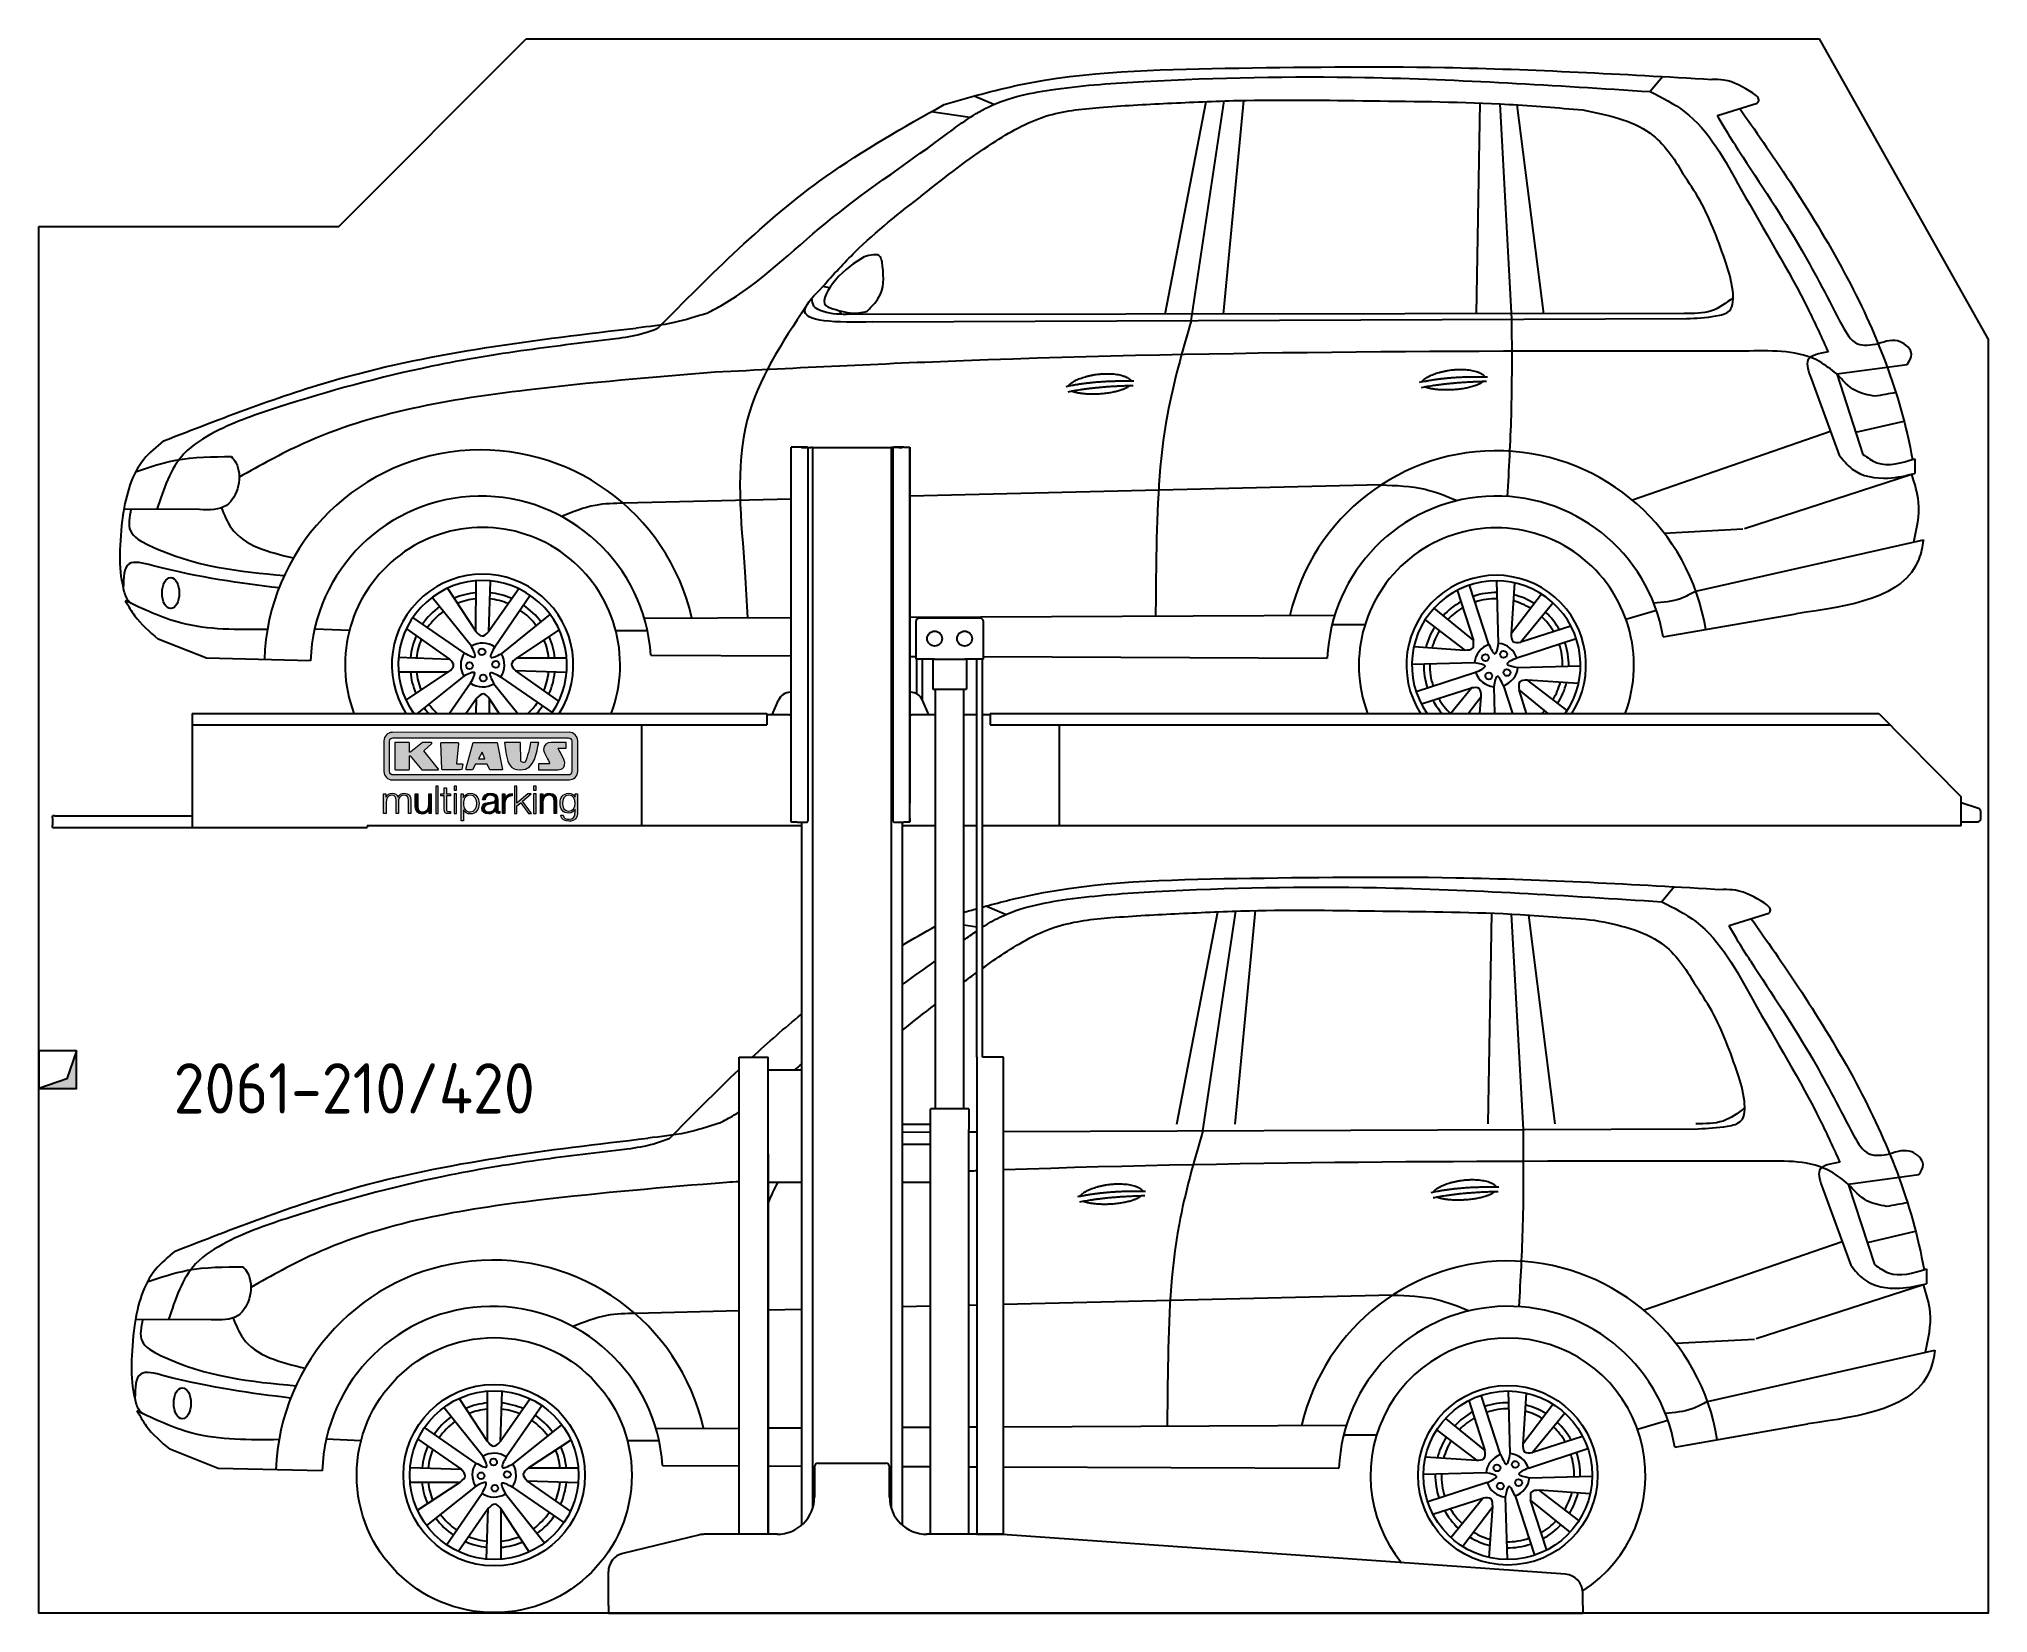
# Model space of a CAD drawing. Header units: millimetres. Extents: x 200 to 5400, y -300 to 3900.
import ezdxf

# ---------------------------------------------------------------- set-up
doc = ezdxf.new("R2010")
doc.units = ezdxf.units.MM
for name, color, linetype in [('breakthrough', 1, 'Continuous'), ('car', 10, 'Continuous'), ('Logo', 7, 'Continuous')]:
    doc.layers.add(name, color=color, linetype=linetype)
doc.styles.get("Standard").update_dxf_attribs({"font": 'ISOCP.SHX'})

msp = doc.modelspace()

# ---------------------------------------------------------------- texts
msp.add_text('2061-210/420', height=134.4).set_placement((559.3, 1032.8))

# ---------------------------------------------------------------- blocks, each defined once
blk = doc.blocks.new('KLAUS')
at = {"layer": 'Logo'}
h = blk.add_hatch(color=8, dxfattribs=at)
h.dxf.hatch_style = 2
edge = h.paths.add_edge_path()
edge.add_spline(control_points=[(3.6, 29.09), (2.88, 29.09), (2.3, 28.51), (2.3, 27.8), (2.3, 27.8), (2.3, 16.11), (2.3, 16.11), (2.3, 15.39), (2.88, 14.81), (3.6, 14.81), (3.6, 14.81), (71.16, 14.81), (71.16, 14.81), (71.88, 14.81), (72.46, 15.39), (72.46, 16.11), (72.46, 16.11), (72.46, 27.8), (72.46, 27.8), (72.46, 28.51), (71.88, 29.09), (71.16, 29.09), (71.16, 29.09), (3.6, 29.09), (3.6, 29.09), (3.6, 29.09), (3.6, 29.09), (3.6, 29.09)], knot_values=[0, 0, 0, 0, 1, 1, 1, 2, 2, 2, 3, 3, 3, 4, 4, 4, 5, 5, 5, 6, 6, 6, 7, 7, 7, 8, 8, 8, 9, 9, 9, 9], degree=3, periodic=0)
edge = h.paths.add_edge_path()
edge.add_spline(control_points=[(3.35, 31.23), (3.35, 31.23), (71.47, 31.23), (71.47, 31.23), (73.26, 31.23), (74.71, 29.77), (74.71, 27.99), (74.71, 27.99), (74.71, 16.17), (74.71, 16.17), (74.71, 14.38), (73.26, 12.93), (71.47, 12.93), (71.47, 12.93), (3.35, 12.93), (3.35, 12.93), (1.56, 12.93), (0.11, 14.38), (0.11, 16.17), (0.11, 16.17), (0.11, 27.99), (0.11, 27.99), (0.11, 29.77), (1.56, 31.23), (3.35, 31.23), (3.35, 31.23), (3.35, 31.23), (3.35, 31.23)], knot_values=[0, 0, 0, 0, 1, 1, 1, 2, 2, 2, 3, 3, 3, 4, 4, 4, 5, 5, 5, 6, 6, 6, 7, 7, 7, 8, 8, 8, 9, 9, 9, 9], degree=3, periodic=0)
h = blk.add_hatch(color=8, dxfattribs=at)
h.dxf.hatch_style = 2
edge = h.paths.add_edge_path()
edge.add_spline(control_points=[(4.5, 27.33), (4.5, 27.33), (9.7, 27.33), (9.7, 27.33), (9.84, 27.33), (9.96, 27.22), (9.96, 27.08), (9.96, 27.08), (9.96, 23.69), (9.96, 23.69), (9.96, 23.69), (9.94, 23.64), (10.04, 23.59), (10.14, 23.53), (10.2, 23.57), (10.2, 23.57), (10.2, 23.57), (10.51, 23.75), (10.51, 23.75), (10.51, 23.75), (14.94, 27.33), (14.94, 27.33), (14.94, 27.33), (18.41, 27.33), (18.41, 27.33), (18.41, 27.33), (18.49, 27.33), (18.56, 27.2), (18.65, 27.04), (18.53, 26.91), (18.53, 26.91), (18.53, 26.91), (15.49, 24.11), (15.49, 24.11), (15.49, 24.11), (21.14, 17.06), (21.14, 17.06), (21.14, 17.06), (21.13, 16.91), (21.13, 16.91), (21.08, 16.84), (20.99, 16.82), (20.99, 16.82), (20.99, 16.82), (14.7, 16.82), (14.7, 16.82), (14.7, 16.82), (10.26, 22.17), (10.26, 22.17), (10.26, 22.17), (10.19, 22.24), (10.08, 22.21), (9.97, 22.18), (9.96, 22.11), (9.96, 22.11), (9.96, 22.11), (9.96, 17.08), (9.96, 17.08), (9.96, 16.94), (9.84, 16.82), (9.7, 16.82), (9.7, 16.82), (4.5, 16.82), (4.5, 16.82), (4.36, 16.82), (4.25, 16.94), (4.25, 17.08), (4.25, 17.08), (4.25, 27.08), (4.25, 27.08), (4.25, 27.22), (4.36, 27.33), (4.5, 27.33), (4.5, 27.33), (4.5, 27.33), (4.5, 27.33)], knot_values=[0, 0, 0, 0, 1, 1, 1, 2, 2, 2, 3, 3, 3, 4, 4, 4, 5, 5, 5, 6, 6, 6, 7, 7, 7, 8, 8, 8, 9, 9, 9, 10, 10, 10, 11, 11, 11, 12, 12, 12, 13, 13, 13, 14, 14, 14, 15, 15, 15, 16, 16, 16, 17, 17, 17, 18, 18, 18, 19, 19, 19, 20, 20, 20, 21, 21, 21, 22, 22, 22, 23, 23, 23, 24, 24, 24, 25, 25, 25, 25], degree=3, periodic=0)
h = blk.add_hatch(color=8, dxfattribs=at)
h.dxf.hatch_style = 2
h.paths.add_polyline_path([(22.42, 17.06), (21.97, 27.15), (22.24, 27.33), (28.55, 27.33), (28.86, 26.97), (28.01, 19.08), (30.26, 19.07), (30.44, 18.95), (30.08, 16.95), (29.49, 16.82), (22.6, 16.82)])
h = blk.add_hatch(color=8, dxfattribs=at)
h.paths.add_polyline_path([(36.52, 21.01), (38.93, 21.01), (37.87, 23.57)])
h.paths.add_polyline_path([(34.52, 27.33), (43.65, 27.33), (45.76, 16.94), (45.57, 16.82), (40.83, 16.82), (39.89, 18.95), (35.42, 18.95), (34.27, 16.82), (31.78, 16.82), (31.66, 17)])
h = blk.add_hatch(color=8, dxfattribs=at)
h.dxf.hatch_style = 2
edge = h.paths.add_edge_path()
edge.add_spline(control_points=[(52.69, 27.32), (52.69, 27.32), (52.88, 20.14), (52.88, 20.14), (53.01, 19.89), (53.2, 19.77), (53.43, 19.71), (53.91, 19.59), (54.43, 19.57), (54.64, 20.03), (55.23, 21.34), (56.27, 25.45), (56.6, 27.33), (56.6, 27.33), (59.77, 27.33), (59.77, 27.33), (58.77, 23.9), (58.56, 16.82), (52.63, 16.76), (48.72, 16.72), (48.01, 19.35), (47.27, 22.24), (46.89, 23.68), (46.54, 27.33), (46.54, 27.33), (46.54, 27.33), (52.69, 27.32), (52.69, 27.32), (52.69, 27.32), (52.69, 27.32), (52.69, 27.32)], knot_values=[0, 0, 0, 0, 1, 1, 1, 2, 2, 2, 3, 3, 3, 4, 4, 4, 5, 5, 5, 6, 6, 6, 7, 7, 7, 8, 8, 8, 9, 9, 9, 10, 10, 10, 10], degree=3, periodic=0)
h = blk.add_hatch(color=8, dxfattribs=at)
h.dxf.hatch_style = 2
edge = h.paths.add_edge_path()
edge.add_spline(control_points=[(64.46, 27.33), (64.46, 27.33), (70.31, 27.33), (70.31, 27.33), (70.31, 26.52), (70.31, 26.02), (70.31, 25.12), (70.31, 25.12), (67.3, 25.12), (67.3, 25.12), (67.24, 25.04), (67.25, 25.11), (67.25, 24.91), (67.25, 24.88), (69.73, 20.38), (69.73, 19.57), (69.73, 16.4), (67.22, 16.81), (65.9, 16.82), (65.9, 16.82), (59.59, 16.82), (59.59, 16.82), (59.59, 17.76), (59.59, 18.23), (59.59, 19.14), (59.59, 19.14), (63.75, 19.14), (63.75, 19.14), (63.82, 19.22), (63.81, 19.11), (63.81, 19.31), (63.81, 20.32), (61.58, 23.06), (61.58, 24.63), (61.58, 26.33), (62.83, 27.34), (64.46, 27.33), (64.46, 27.33), (64.46, 27.33), (64.46, 27.33)], knot_values=[0, 0, 0, 0, 1, 1, 1, 2, 2, 2, 3, 3, 3, 4, 4, 4, 5, 5, 5, 6, 6, 6, 7, 7, 7, 8, 8, 8, 9, 9, 9, 10, 10, 10, 11, 11, 11, 12, 12, 12, 13, 13, 13, 13], degree=3, periodic=0)
h = blk.add_hatch(color=30, dxfattribs=at)
h.dxf.hatch_style = 2
edge = h.paths.add_edge_path()
edge.add_spline(control_points=[(0, 0), (0, 0), (0.92, 0), (0.92, 0), (0.92, 0), (0.92, 4.22), (0.92, 4.22), (0.94, 5.8), (1.58, 7), (3.18, 7), (4.35, 7), (4.77, 6.15), (4.76, 5.12), (4.76, 5.12), (4.76, 0), (4.76, 0), (4.76, 0), (5.68, 0), (5.68, 0), (5.68, 0), (5.68, 4.27), (5.68, 4.27), (5.68, 5.68), (6.14, 7), (7.73, 7), (9.05, 7), (9.52, 6.32), (9.52, 5.08), (9.52, 5.08), (9.52, 0), (9.52, 0), (9.52, 0), (10.44, 0), (10.44, 0), (10.44, 0), (10.44, 5.12), (10.44, 5.12), (10.44, 6.91), (9.59, 7.77), (7.94, 7.77), (6.94, 7.77), (5.99, 7.29), (5.54, 6.3), (5.26, 7.29), (4.36, 7.77), (3.37, 7.77), (2.17, 7.77), (1.38, 7.19), (0.89, 6.28), (0.89, 6.28), (0.85, 6.28), (0.85, 6.28), (0.85, 6.28), (0.85, 7.55), (0.85, 7.55), (0.85, 7.55), (0, 7.55), (0, 7.55), (0, 7.55), (0, 0), (0, 0), (0, 0), (0, 0), (0, 0)], knot_values=[0, 0, 0, 0, 1, 1, 1, 2, 2, 2, 3, 3, 3, 4, 4, 4, 5, 5, 5, 6, 6, 6, 7, 7, 7, 8, 8, 8, 9, 9, 9, 10, 10, 10, 11, 11, 11, 12, 12, 12, 13, 13, 13, 14, 14, 14, 15, 15, 15, 16, 16, 16, 17, 17, 17, 18, 18, 18, 19, 19, 19, 20, 20, 20, 21, 21, 21, 21], degree=3, periodic=0)
h = blk.add_hatch(color=30, dxfattribs=at)
h.dxf.hatch_style = 2
edge = h.paths.add_edge_path()
edge.add_spline(control_points=[(18.31, 7.55), (18.31, 7.55), (17.39, 7.55), (17.39, 7.55), (17.39, 7.55), (17.39, 3.59), (17.39, 3.59), (17.39, 2.05), (16.7, 0.56), (15.12, 0.56), (13.66, 0.56), (13.15, 1.27), (13.1, 2.64), (13.1, 2.64), (13.1, 7.55), (13.1, 7.55), (13.1, 7.55), (12.18, 7.55), (12.18, 7.55), (12.18, 7.55), (12.18, 2.65), (12.18, 2.65), (12.18, 0.89), (12.93, -0.22), (14.83, -0.22), (15.96, -0.22), (16.95, 0.35), (17.44, 1.36), (17.44, 1.36), (17.47, 1.36), (17.47, 1.36), (17.47, 1.36), (17.47, 0), (17.47, 0), (17.47, 0), (18.31, 0), (18.31, 0), (18.31, 0), (18.31, 7.55), (18.31, 7.55), (18.31, 7.55), (18.31, 7.55), (18.31, 7.55)], knot_values=[0, 0, 0, 0, 1, 1, 1, 2, 2, 2, 3, 3, 3, 4, 4, 4, 5, 5, 5, 6, 6, 6, 7, 7, 7, 8, 8, 8, 9, 9, 9, 10, 10, 10, 11, 11, 11, 12, 12, 12, 13, 13, 13, 14, 14, 14, 14], degree=3, periodic=0)
h = blk.add_hatch(color=30, dxfattribs=at)
h.dxf.hatch_style = 2
h.paths.add_polyline_path([(20.07, 0), (20.99, 0), (20.99, 10.45), (20.07, 10.45)])
h = blk.add_hatch(color=30, dxfattribs=at)
h.dxf.hatch_style = 2
edge = h.paths.add_edge_path()
edge.add_spline(control_points=[(24.22, 9.82), (24.22, 9.82), (23.3, 9.82), (23.3, 9.82), (23.3, 9.82), (23.3, 7.55), (23.3, 7.55), (23.3, 7.55), (21.98, 7.55), (21.98, 7.55), (21.98, 7.55), (21.98, 6.78), (21.98, 6.78), (21.98, 6.78), (23.3, 6.78), (23.3, 6.78), (23.3, 6.78), (23.3, 1.61), (23.3, 1.61), (23.28, 0.32), (23.71, -0.09), (24.94, -0.09), (25.22, -0.09), (25.48, -0.06), (25.76, -0.06), (25.76, -0.06), (25.76, 0.73), (25.76, 0.73), (25.5, 0.7), (25.23, 0.69), (24.97, 0.69), (24.31, 0.73), (24.22, 1.08), (24.22, 1.68), (24.22, 1.68), (24.22, 6.78), (24.22, 6.78), (24.22, 6.78), (25.76, 6.78), (25.76, 6.78), (25.76, 6.78), (25.76, 7.55), (25.76, 7.55), (25.76, 7.55), (24.22, 7.55), (24.22, 7.55), (24.22, 7.55), (24.22, 9.82), (24.22, 9.82), (24.22, 9.82), (24.22, 9.82), (24.22, 9.82)], knot_values=[0, 0, 0, 0, 1, 1, 1, 2, 2, 2, 3, 3, 3, 4, 4, 4, 5, 5, 5, 6, 6, 6, 7, 7, 7, 8, 8, 8, 9, 9, 9, 10, 10, 10, 11, 11, 11, 12, 12, 12, 13, 13, 13, 14, 14, 14, 15, 15, 15, 16, 16, 16, 17, 17, 17, 17], degree=3, periodic=0)
h = blk.add_hatch(color=30, dxfattribs=at)
h.paths.add_polyline_path([(27.1, 0), (28.03, 0), (28.03, 7.55), (27.1, 7.55)])
h.paths.add_polyline_path([(27.1, 8.98), (28.03, 8.98), (28.03, 10.45), (27.1, 10.45)])
h = blk.add_hatch(color=30, dxfattribs=at)
edge = h.paths.add_edge_path()
edge.add_spline(control_points=[(35.84, 3.78), (35.84, 2.21), (35.12, 0.56), (33.37, 0.56), (31.4, 0.56), (30.72, 2.21), (30.72, 3.78), (30.72, 5.49), (31.33, 7), (33.37, 7), (35.12, 7), (35.84, 5.34), (35.84, 3.78), (35.84, 3.78), (35.84, 3.78), (35.84, 3.78)], knot_values=[0, 0, 0, 0, 1, 1, 1, 2, 2, 2, 3, 3, 3, 4, 4, 4, 5, 5, 5, 5], degree=3, periodic=0)
edge = h.paths.add_edge_path()
edge.add_spline(control_points=[(29.79, -2.8), (29.79, -2.8), (30.72, -2.8), (30.72, -2.8), (30.72, -2.8), (30.72, 1.43), (30.72, 1.43), (30.72, 1.43), (30.74, 1.43), (30.74, 1.43), (31.14, 0.35), (32.24, -0.22), (33.37, -0.22), (35.66, -0.22), (36.76, 1.64), (36.76, 3.78), (36.76, 5.91), (35.66, 7.77), (33.37, 7.77), (32.15, 7.77), (31.1, 7.14), (30.67, 6.12), (30.67, 6.12), (30.64, 6.12), (30.64, 6.12), (30.64, 6.12), (30.64, 7.55), (30.64, 7.55), (30.64, 7.55), (29.79, 7.55), (29.79, 7.55), (29.79, 7.55), (29.79, -2.8), (29.79, -2.8), (29.79, -2.8), (29.79, -2.8), (29.79, -2.8)], knot_values=[0, 0, 0, 0, 1, 1, 1, 2, 2, 2, 3, 3, 3, 4, 4, 4, 5, 5, 5, 6, 6, 6, 7, 7, 7, 8, 8, 8, 9, 9, 9, 10, 10, 10, 11, 11, 11, 12, 12, 12, 12], degree=3, periodic=0)
h = blk.add_hatch(color=30, dxfattribs=at)
edge = h.paths.add_edge_path()
edge.add_spline(control_points=[(43.03, 2.93), (43.04, 1.45), (41.8, 0.56), (40.39, 0.56), (39.53, 0.56), (38.71, 1.13), (38.71, 2.05), (38.71, 3.53), (40.66, 3.51), (42.22, 3.79), (42.47, 3.84), (42.88, 3.91), (43, 4.13), (43, 4.13), (43.03, 4.13), (43.03, 4.13), (43.03, 4.13), (43.03, 2.93), (43.03, 2.93), (43.03, 2.93), (43.03, 2.93), (43.03, 2.93)], knot_values=[0, 0, 0, 0, 1, 1, 1, 2, 2, 2, 3, 3, 3, 4, 4, 4, 5, 5, 5, 6, 6, 6, 7, 7, 7, 7], degree=3, periodic=0)
edge = h.paths.add_edge_path()
edge.add_spline(control_points=[(39.03, 5.24), (39.06, 6.47), (39.91, 7), (41.05, 7), (42.14, 7), (43.03, 6.69), (43.03, 5.45), (43.03, 4.61), (42.6, 4.51), (41.84, 4.42), (39.85, 4.19), (37.79, 4.11), (37.79, 1.99), (37.79, 0.47), (38.93, -0.22), (40.32, -0.22), (41.77, -0.22), (42.43, 0.34), (43.07, 1.32), (43.07, 1.32), (43.1, 1.32), (43.1, 1.32), (43.1, 0.53), (43.25, 0), (44.19, 0), (44.43, 0), (44.58, 0.01), (44.79, 0.06), (44.79, 0.06), (44.79, 0.83), (44.79, 0.83), (44.71, 0.81), (44.6, 0.78), (44.49, 0.78), (44.13, 0.78), (43.95, 0.98), (43.95, 1.33), (43.95, 1.33), (43.95, 5.34), (43.95, 5.34), (43.95, 7.36), (42.5, 7.77), (41.17, 7.77), (39.44, 7.77), (38.2, 7.01), (38.11, 5.24), (38.11, 5.24), (39.03, 5.24), (39.03, 5.24), (39.03, 5.24), (39.03, 5.24), (39.03, 5.24)], knot_values=[0, 0, 0, 0, 1, 1, 1, 2, 2, 2, 3, 3, 3, 4, 4, 4, 5, 5, 5, 6, 6, 6, 7, 7, 7, 8, 8, 8, 9, 9, 9, 10, 10, 10, 11, 11, 11, 12, 12, 12, 13, 13, 13, 14, 14, 14, 15, 15, 15, 16, 16, 16, 17, 17, 17, 17], degree=3, periodic=0)
h = blk.add_hatch(color=30, dxfattribs=at)
h.dxf.hatch_style = 2
edge = h.paths.add_edge_path()
edge.add_spline(control_points=[(45.79, 0), (45.79, 0), (46.71, 0), (46.71, 0), (46.71, 0), (46.71, 4.03), (46.71, 4.03), (46.71, 5.59), (47.85, 6.82), (49.52, 6.73), (49.52, 6.73), (49.52, 7.66), (49.52, 7.66), (48.16, 7.72), (47.14, 7), (46.67, 5.78), (46.67, 5.78), (46.64, 5.78), (46.64, 5.78), (46.64, 5.78), (46.64, 7.55), (46.64, 7.55), (46.64, 7.55), (45.79, 7.55), (45.79, 7.55), (45.79, 7.55), (45.79, 0), (45.79, 0), (45.79, 0), (45.79, 0), (45.79, 0)], knot_values=[0, 0, 0, 0, 1, 1, 1, 2, 2, 2, 3, 3, 3, 4, 4, 4, 5, 5, 5, 6, 6, 6, 7, 7, 7, 8, 8, 8, 9, 9, 9, 10, 10, 10, 10], degree=3, periodic=0)
h = blk.add_hatch(color=30, dxfattribs=at)
h.dxf.hatch_style = 2
h.paths.add_polyline_path([(50.4, 0), (51.32, 0), (51.32, 2.87), (52.82, 4.11), (55.8, 0), (56.96, 0), (53.52, 4.76), (56.74, 7.55), (55.51, 7.55), (51.32, 3.89), (51.32, 10.45), (50.4, 10.45)])
h = blk.add_hatch(color=30, dxfattribs=at)
h.paths.add_polyline_path([(57.74, 0), (58.66, 0), (58.66, 7.55), (57.74, 7.55)])
h.paths.add_polyline_path([(57.74, 8.98), (58.66, 8.98), (58.66, 10.45), (57.74, 10.45)])
h = blk.add_hatch(color=30, dxfattribs=at)
h.dxf.hatch_style = 2
edge = h.paths.add_edge_path()
edge.add_spline(control_points=[(60.41, 0), (60.41, 0), (61.33, 0), (61.33, 0), (61.33, 0), (61.33, 4.41), (61.33, 4.41), (61.36, 5.89), (62.24, 7), (63.7, 7), (65.2, 7), (65.62, 6.02), (65.62, 4.71), (65.62, 4.71), (65.62, 0), (65.62, 0), (65.62, 0), (66.54, 0), (66.54, 0), (66.54, 0), (66.54, 4.86), (66.54, 4.86), (66.54, 6.66), (65.9, 7.77), (63.78, 7.77), (62.71, 7.77), (61.7, 7.16), (61.36, 6.25), (61.36, 6.25), (61.33, 6.25), (61.33, 6.25), (61.33, 6.25), (61.33, 7.55), (61.33, 7.55), (61.33, 7.55), (60.41, 7.55), (60.41, 7.55), (60.41, 7.55), (60.41, 0), (60.41, 0), (60.41, 0), (60.41, 0), (60.41, 0)], knot_values=[0, 0, 0, 0, 1, 1, 1, 2, 2, 2, 3, 3, 3, 4, 4, 4, 5, 5, 5, 6, 6, 6, 7, 7, 7, 8, 8, 8, 9, 9, 9, 10, 10, 10, 11, 11, 11, 12, 12, 12, 13, 13, 13, 14, 14, 14, 14], degree=3, periodic=0)
h = blk.add_hatch(color=30, dxfattribs=at)
edge = h.paths.add_edge_path()
edge.add_spline(control_points=[(71.32, 0.86), (69.62, 0.86), (68.83, 2.34), (68.83, 3.86), (68.83, 5.43), (69.56, 7), (71.32, 7), (73.06, 7), (73.75, 5.34), (73.75, 3.86), (73.75, 2.33), (72.91, 0.86), (71.32, 0.86), (71.32, 0.86), (71.32, 0.86), (71.32, 0.86)], knot_values=[0, 0, 0, 0, 1, 1, 1, 2, 2, 2, 3, 3, 3, 4, 4, 4, 5, 5, 5, 5], degree=3, periodic=0)
edge = h.paths.add_edge_path()
edge.add_spline(control_points=[(74.67, 7.55), (74.67, 7.55), (73.75, 7.55), (73.75, 7.55), (73.75, 7.55), (73.75, 6.25), (73.75, 6.25), (73.75, 6.25), (73.72, 6.25), (73.72, 6.25), (73.35, 7.09), (72.41, 7.77), (71.32, 7.77), (69.13, 7.77), (67.9, 6.05), (67.9, 3.97), (67.9, 1.82), (68.9, 0.09), (71.32, 0.09), (72.4, 0.09), (73.29, 0.72), (73.72, 1.64), (73.72, 1.64), (73.75, 1.64), (73.75, 1.64), (73.75, 1.64), (73.75, 0.61), (73.75, 0.61), (73.75, -1.23), (73.01, -2.24), (71.32, -2.24), (70.29, -2.24), (69.31, -1.85), (69.1, -0.73), (69.1, -0.73), (68.18, -0.73), (68.18, -0.73), (68.31, -2.34), (69.81, -3.02), (71.32, -3.02), (73.79, -3.02), (74.65, -1.64), (74.67, 0.61), (74.67, 0.61), (74.67, 7.55), (74.67, 7.55), (74.67, 7.55), (74.67, 7.55), (74.67, 7.55)], knot_values=[0, 0, 0, 0, 1, 1, 1, 2, 2, 2, 3, 3, 3, 4, 4, 4, 5, 5, 5, 6, 6, 6, 7, 7, 7, 8, 8, 8, 9, 9, 9, 10, 10, 10, 11, 11, 11, 12, 12, 12, 13, 13, 13, 14, 14, 14, 15, 15, 15, 16, 16, 16, 16], degree=3, periodic=0)
at = {"layer": 'Logo', "lineweight": 0}
for points in [[(22.42, 17.06), (21.97, 27.15), (22.24, 27.33), (28.55, 27.33), (28.86, 26.97), (28.01, 19.08), (30.26, 19.07), (30.44, 18.95), (30.08, 16.95), (29.49, 16.82), (22.6, 16.82), (22.42, 17.06), (22.42, 17.06)], [(34.52, 27.33), (43.65, 27.33), (45.76, 16.94), (45.57, 16.82), (40.83, 16.82), (39.89, 18.95), (35.42, 18.95), (34.27, 16.82), (31.78, 16.82), (31.66, 17), (34.52, 27.33), (34.52, 27.33)], [(36.52, 21.01), (38.93, 21.01), (37.87, 23.57), (36.52, 21.01), (36.52, 21.01)], [(20.07, 0), (20.99, 0), (20.99, 10.45), (20.07, 10.45), (20.07, 0), (20.07, 0)], [(27.1, 8.98), (28.03, 8.98), (28.03, 10.45), (27.1, 10.45), (27.1, 8.98), (27.1, 8.98)], [(27.1, 0), (28.03, 0), (28.03, 7.55), (27.1, 7.55), (27.1, 0), (27.1, 0)], [(50.4, 0), (51.32, 0), (51.32, 2.87), (52.82, 4.11), (55.8, 0), (56.96, 0), (53.52, 4.76), (56.74, 7.55), (55.51, 7.55), (51.32, 3.89), (51.32, 10.45), (50.4, 10.45), (50.4, 0), (50.4, 0)], [(57.74, 8.98), (58.66, 8.98), (58.66, 10.45), (57.74, 10.45), (57.74, 8.98), (57.74, 8.98)], [(57.74, 0), (58.66, 0), (58.66, 7.55), (57.74, 7.55), (57.74, 0), (57.74, 0)]]:
    blk.add_lwpolyline(points, dxfattribs=at)
for points, knots in [([(3.35, 31.23), (3.35, 31.23), (71.47, 31.23), (71.47, 31.23), (73.26, 31.23), (74.71, 29.77), (74.71, 27.99), (74.71, 27.99), (74.71, 16.17), (74.71, 16.17), (74.71, 14.38), (73.26, 12.93), (71.47, 12.93), (71.47, 12.93), (3.35, 12.93), (3.35, 12.93), (1.56, 12.93), (0.11, 14.38), (0.11, 16.17), (0.11, 16.17), (0.11, 27.99), (0.11, 27.99), (0.11, 29.77), (1.56, 31.23), (3.35, 31.23), (3.35, 31.23), (3.35, 31.23), (3.35, 31.23)], [0, 0, 0, 0, 1, 1, 1, 2, 2, 2, 3, 3, 3, 4, 4, 4, 5, 5, 5, 6, 6, 6, 7, 7, 7, 8, 8, 8, 9, 9, 9, 9]), ([(3.6, 29.09), (2.88, 29.09), (2.3, 28.51), (2.3, 27.8), (2.3, 27.8), (2.3, 16.11), (2.3, 16.11), (2.3, 15.39), (2.88, 14.81), (3.6, 14.81), (3.6, 14.81), (71.16, 14.81), (71.16, 14.81), (71.88, 14.81), (72.46, 15.39), (72.46, 16.11), (72.46, 16.11), (72.46, 27.8), (72.46, 27.8), (72.46, 28.51), (71.88, 29.09), (71.16, 29.09), (71.16, 29.09), (3.6, 29.09), (3.6, 29.09), (3.6, 29.09), (3.6, 29.09), (3.6, 29.09)], [0, 0, 0, 0, 1, 1, 1, 2, 2, 2, 3, 3, 3, 4, 4, 4, 5, 5, 5, 6, 6, 6, 7, 7, 7, 8, 8, 8, 9, 9, 9, 9]), ([(4.5, 27.33), (4.5, 27.33), (9.7, 27.33), (9.7, 27.33), (9.84, 27.33), (9.96, 27.22), (9.96, 27.08), (9.96, 27.08), (9.96, 23.69), (9.96, 23.69), (9.96, 23.69), (9.94, 23.64), (10.04, 23.59), (10.14, 23.53), (10.2, 23.57), (10.2, 23.57), (10.2, 23.57), (10.51, 23.75), (10.51, 23.75), (10.51, 23.75), (14.94, 27.33), (14.94, 27.33), (14.94, 27.33), (18.41, 27.33), (18.41, 27.33), (18.41, 27.33), (18.49, 27.33), (18.56, 27.2), (18.65, 27.04), (18.53, 26.91), (18.53, 26.91), (18.53, 26.91), (15.49, 24.11), (15.49, 24.11), (15.49, 24.11), (21.14, 17.06), (21.14, 17.06), (21.14, 17.06), (21.13, 16.91), (21.13, 16.91), (21.08, 16.84), (20.99, 16.82), (20.99, 16.82), (20.99, 16.82), (14.7, 16.82), (14.7, 16.82), (14.7, 16.82), (10.26, 22.17), (10.26, 22.17), (10.26, 22.17), (10.19, 22.24), (10.08, 22.21), (9.97, 22.18), (9.96, 22.11), (9.96, 22.11), (9.96, 22.11), (9.96, 17.08), (9.96, 17.08), (9.96, 16.94), (9.84, 16.82), (9.7, 16.82), (9.7, 16.82), (4.5, 16.82), (4.5, 16.82), (4.36, 16.82), (4.25, 16.94), (4.25, 17.08), (4.25, 17.08), (4.25, 27.08), (4.25, 27.08), (4.25, 27.22), (4.36, 27.33), (4.5, 27.33), (4.5, 27.33), (4.5, 27.33), (4.5, 27.33)], [0, 0, 0, 0, 1, 1, 1, 2, 2, 2, 3, 3, 3, 4, 4, 4, 5, 5, 5, 6, 6, 6, 7, 7, 7, 8, 8, 8, 9, 9, 9, 10, 10, 10, 11, 11, 11, 12, 12, 12, 13, 13, 13, 14, 14, 14, 15, 15, 15, 16, 16, 16, 17, 17, 17, 18, 18, 18, 19, 19, 19, 20, 20, 20, 21, 21, 21, 22, 22, 22, 23, 23, 23, 24, 24, 24, 25, 25, 25, 25]), ([(52.69, 27.32), (52.69, 27.32), (52.88, 20.14), (52.88, 20.14), (53.01, 19.89), (53.2, 19.77), (53.43, 19.71), (53.91, 19.59), (54.43, 19.57), (54.64, 20.03), (55.23, 21.34), (56.27, 25.45), (56.6, 27.33), (56.6, 27.33), (59.77, 27.33), (59.77, 27.33), (58.77, 23.9), (58.56, 16.82), (52.63, 16.76), (48.72, 16.72), (48.01, 19.35), (47.27, 22.24), (46.89, 23.68), (46.54, 27.33), (46.54, 27.33), (46.54, 27.33), (52.69, 27.32), (52.69, 27.32), (52.69, 27.32), (52.69, 27.32), (52.69, 27.32)], [0, 0, 0, 0, 1, 1, 1, 2, 2, 2, 3, 3, 3, 4, 4, 4, 5, 5, 5, 6, 6, 6, 7, 7, 7, 8, 8, 8, 9, 9, 9, 10, 10, 10, 10]), ([(64.46, 27.33), (64.46, 27.33), (70.31, 27.33), (70.31, 27.33), (70.31, 26.52), (70.31, 26.02), (70.31, 25.12), (70.31, 25.12), (67.3, 25.12), (67.3, 25.12), (67.24, 25.04), (67.25, 25.11), (67.25, 24.91), (67.25, 24.88), (69.73, 20.38), (69.73, 19.57), (69.73, 16.4), (67.22, 16.81), (65.9, 16.82), (65.9, 16.82), (59.59, 16.82), (59.59, 16.82), (59.59, 17.76), (59.59, 18.23), (59.59, 19.14), (59.59, 19.14), (63.75, 19.14), (63.75, 19.14), (63.82, 19.22), (63.81, 19.11), (63.81, 19.31), (63.81, 20.32), (61.58, 23.06), (61.58, 24.63), (61.58, 26.33), (62.83, 27.34), (64.46, 27.33), (64.46, 27.33), (64.46, 27.33), (64.46, 27.33)], [0, 0, 0, 0, 1, 1, 1, 2, 2, 2, 3, 3, 3, 4, 4, 4, 5, 5, 5, 6, 6, 6, 7, 7, 7, 8, 8, 8, 9, 9, 9, 10, 10, 10, 11, 11, 11, 12, 12, 12, 13, 13, 13, 13]), ([(0, 0), (0, 0), (0.92, 0), (0.92, 0), (0.92, 0), (0.92, 4.22), (0.92, 4.22), (0.94, 5.8), (1.58, 7), (3.18, 7), (4.35, 7), (4.77, 6.15), (4.76, 5.12), (4.76, 5.12), (4.76, 0), (4.76, 0), (4.76, 0), (5.68, 0), (5.68, 0), (5.68, 0), (5.68, 4.27), (5.68, 4.27), (5.68, 5.68), (6.14, 7), (7.73, 7), (9.05, 7), (9.52, 6.32), (9.52, 5.08), (9.52, 5.08), (9.52, 0), (9.52, 0), (9.52, 0), (10.44, 0), (10.44, 0), (10.44, 0), (10.44, 5.12), (10.44, 5.12), (10.44, 6.91), (9.59, 7.77), (7.94, 7.77), (6.94, 7.77), (5.99, 7.29), (5.54, 6.3), (5.26, 7.29), (4.36, 7.77), (3.37, 7.77), (2.17, 7.77), (1.38, 7.19), (0.89, 6.28), (0.89, 6.28), (0.85, 6.28), (0.85, 6.28), (0.85, 6.28), (0.85, 7.55), (0.85, 7.55), (0.85, 7.55), (0, 7.55), (0, 7.55), (0, 7.55), (0, 0), (0, 0), (0, 0), (0, 0), (0, 0)], [0, 0, 0, 0, 1, 1, 1, 2, 2, 2, 3, 3, 3, 4, 4, 4, 5, 5, 5, 6, 6, 6, 7, 7, 7, 8, 8, 8, 9, 9, 9, 10, 10, 10, 11, 11, 11, 12, 12, 12, 13, 13, 13, 14, 14, 14, 15, 15, 15, 16, 16, 16, 17, 17, 17, 18, 18, 18, 19, 19, 19, 20, 20, 20, 21, 21, 21, 21]), ([(18.31, 7.55), (18.31, 7.55), (17.39, 7.55), (17.39, 7.55), (17.39, 7.55), (17.39, 3.59), (17.39, 3.59), (17.39, 2.05), (16.7, 0.56), (15.12, 0.56), (13.66, 0.56), (13.15, 1.27), (13.1, 2.64), (13.1, 2.64), (13.1, 7.55), (13.1, 7.55), (13.1, 7.55), (12.18, 7.55), (12.18, 7.55), (12.18, 7.55), (12.18, 2.65), (12.18, 2.65), (12.18, 0.89), (12.93, -0.22), (14.83, -0.22), (15.96, -0.22), (16.95, 0.35), (17.44, 1.36), (17.44, 1.36), (17.47, 1.36), (17.47, 1.36), (17.47, 1.36), (17.47, 0), (17.47, 0), (17.47, 0), (18.31, 0), (18.31, 0), (18.31, 0), (18.31, 7.55), (18.31, 7.55), (18.31, 7.55), (18.31, 7.55), (18.31, 7.55)], [0, 0, 0, 0, 1, 1, 1, 2, 2, 2, 3, 3, 3, 4, 4, 4, 5, 5, 5, 6, 6, 6, 7, 7, 7, 8, 8, 8, 9, 9, 9, 10, 10, 10, 11, 11, 11, 12, 12, 12, 13, 13, 13, 14, 14, 14, 14]), ([(24.22, 9.82), (24.22, 9.82), (23.3, 9.82), (23.3, 9.82), (23.3, 9.82), (23.3, 7.55), (23.3, 7.55), (23.3, 7.55), (21.98, 7.55), (21.98, 7.55), (21.98, 7.55), (21.98, 6.78), (21.98, 6.78), (21.98, 6.78), (23.3, 6.78), (23.3, 6.78), (23.3, 6.78), (23.3, 1.61), (23.3, 1.61), (23.28, 0.32), (23.71, -0.09), (24.94, -0.09), (25.22, -0.09), (25.48, -0.06), (25.76, -0.06), (25.76, -0.06), (25.76, 0.73), (25.76, 0.73), (25.5, 0.7), (25.23, 0.69), (24.97, 0.69), (24.31, 0.73), (24.22, 1.08), (24.22, 1.68), (24.22, 1.68), (24.22, 6.78), (24.22, 6.78), (24.22, 6.78), (25.76, 6.78), (25.76, 6.78), (25.76, 6.78), (25.76, 7.55), (25.76, 7.55), (25.76, 7.55), (24.22, 7.55), (24.22, 7.55), (24.22, 7.55), (24.22, 9.82), (24.22, 9.82), (24.22, 9.82), (24.22, 9.82), (24.22, 9.82)], [0, 0, 0, 0, 1, 1, 1, 2, 2, 2, 3, 3, 3, 4, 4, 4, 5, 5, 5, 6, 6, 6, 7, 7, 7, 8, 8, 8, 9, 9, 9, 10, 10, 10, 11, 11, 11, 12, 12, 12, 13, 13, 13, 14, 14, 14, 15, 15, 15, 16, 16, 16, 17, 17, 17, 17]), ([(29.79, -2.8), (29.79, -2.8), (30.72, -2.8), (30.72, -2.8), (30.72, -2.8), (30.72, 1.43), (30.72, 1.43), (30.72, 1.43), (30.74, 1.43), (30.74, 1.43), (31.14, 0.35), (32.24, -0.22), (33.37, -0.22), (35.66, -0.22), (36.76, 1.64), (36.76, 3.78), (36.76, 5.91), (35.66, 7.77), (33.37, 7.77), (32.15, 7.77), (31.1, 7.14), (30.67, 6.12), (30.67, 6.12), (30.64, 6.12), (30.64, 6.12), (30.64, 6.12), (30.64, 7.55), (30.64, 7.55), (30.64, 7.55), (29.79, 7.55), (29.79, 7.55), (29.79, 7.55), (29.79, -2.8), (29.79, -2.8), (29.79, -2.8), (29.79, -2.8), (29.79, -2.8)], [0, 0, 0, 0, 1, 1, 1, 2, 2, 2, 3, 3, 3, 4, 4, 4, 5, 5, 5, 6, 6, 6, 7, 7, 7, 8, 8, 8, 9, 9, 9, 10, 10, 10, 11, 11, 11, 12, 12, 12, 12]), ([(39.03, 5.24), (39.06, 6.47), (39.91, 7), (41.05, 7), (42.14, 7), (43.03, 6.69), (43.03, 5.45), (43.03, 4.61), (42.6, 4.51), (41.84, 4.42), (39.85, 4.19), (37.79, 4.11), (37.79, 1.99), (37.79, 0.47), (38.93, -0.22), (40.32, -0.22), (41.77, -0.22), (42.43, 0.34), (43.07, 1.32), (43.07, 1.32), (43.1, 1.32), (43.1, 1.32), (43.1, 0.53), (43.25, 0), (44.19, 0), (44.43, 0), (44.58, 0.01), (44.79, 0.06), (44.79, 0.06), (44.79, 0.83), (44.79, 0.83), (44.71, 0.81), (44.6, 0.78), (44.49, 0.78), (44.13, 0.78), (43.95, 0.98), (43.95, 1.33), (43.95, 1.33), (43.95, 5.34), (43.95, 5.34), (43.95, 7.36), (42.5, 7.77), (41.17, 7.77), (39.44, 7.77), (38.2, 7.01), (38.11, 5.24), (38.11, 5.24), (39.03, 5.24), (39.03, 5.24), (39.03, 5.24), (39.03, 5.24), (39.03, 5.24)], [0, 0, 0, 0, 1, 1, 1, 2, 2, 2, 3, 3, 3, 4, 4, 4, 5, 5, 5, 6, 6, 6, 7, 7, 7, 8, 8, 8, 9, 9, 9, 10, 10, 10, 11, 11, 11, 12, 12, 12, 13, 13, 13, 14, 14, 14, 15, 15, 15, 16, 16, 16, 17, 17, 17, 17]), ([(45.79, 0), (45.79, 0), (46.71, 0), (46.71, 0), (46.71, 0), (46.71, 4.03), (46.71, 4.03), (46.71, 5.59), (47.85, 6.82), (49.52, 6.73), (49.52, 6.73), (49.52, 7.66), (49.52, 7.66), (48.16, 7.72), (47.14, 7), (46.67, 5.78), (46.67, 5.78), (46.64, 5.78), (46.64, 5.78), (46.64, 5.78), (46.64, 7.55), (46.64, 7.55), (46.64, 7.55), (45.79, 7.55), (45.79, 7.55), (45.79, 7.55), (45.79, 0), (45.79, 0), (45.79, 0), (45.79, 0), (45.79, 0)], [0, 0, 0, 0, 1, 1, 1, 2, 2, 2, 3, 3, 3, 4, 4, 4, 5, 5, 5, 6, 6, 6, 7, 7, 7, 8, 8, 8, 9, 9, 9, 10, 10, 10, 10]), ([(60.41, 0), (60.41, 0), (61.33, 0), (61.33, 0), (61.33, 0), (61.33, 4.41), (61.33, 4.41), (61.36, 5.89), (62.24, 7), (63.7, 7), (65.2, 7), (65.62, 6.02), (65.62, 4.71), (65.62, 4.71), (65.62, 0), (65.62, 0), (65.62, 0), (66.54, 0), (66.54, 0), (66.54, 0), (66.54, 4.86), (66.54, 4.86), (66.54, 6.66), (65.9, 7.77), (63.78, 7.77), (62.71, 7.77), (61.7, 7.16), (61.36, 6.25), (61.36, 6.25), (61.33, 6.25), (61.33, 6.25), (61.33, 6.25), (61.33, 7.55), (61.33, 7.55), (61.33, 7.55), (60.41, 7.55), (60.41, 7.55), (60.41, 7.55), (60.41, 0), (60.41, 0), (60.41, 0), (60.41, 0), (60.41, 0)], [0, 0, 0, 0, 1, 1, 1, 2, 2, 2, 3, 3, 3, 4, 4, 4, 5, 5, 5, 6, 6, 6, 7, 7, 7, 8, 8, 8, 9, 9, 9, 10, 10, 10, 11, 11, 11, 12, 12, 12, 13, 13, 13, 14, 14, 14, 14]), ([(74.67, 7.55), (74.67, 7.55), (73.75, 7.55), (73.75, 7.55), (73.75, 7.55), (73.75, 6.25), (73.75, 6.25), (73.75, 6.25), (73.72, 6.25), (73.72, 6.25), (73.35, 7.09), (72.41, 7.77), (71.32, 7.77), (69.13, 7.77), (67.9, 6.05), (67.9, 3.97), (67.9, 1.82), (68.9, 0.09), (71.32, 0.09), (72.4, 0.09), (73.29, 0.72), (73.72, 1.64), (73.72, 1.64), (73.75, 1.64), (73.75, 1.64), (73.75, 1.64), (73.75, 0.61), (73.75, 0.61), (73.75, -1.23), (73.01, -2.24), (71.32, -2.24), (70.29, -2.24), (69.31, -1.85), (69.1, -0.73), (69.1, -0.73), (68.18, -0.73), (68.18, -0.73), (68.31, -2.34), (69.81, -3.02), (71.32, -3.02), (73.79, -3.02), (74.65, -1.64), (74.67, 0.61), (74.67, 0.61), (74.67, 7.55), (74.67, 7.55), (74.67, 7.55), (74.67, 7.55), (74.67, 7.55)], [0, 0, 0, 0, 1, 1, 1, 2, 2, 2, 3, 3, 3, 4, 4, 4, 5, 5, 5, 6, 6, 6, 7, 7, 7, 8, 8, 8, 9, 9, 9, 10, 10, 10, 11, 11, 11, 12, 12, 12, 13, 13, 13, 14, 14, 14, 15, 15, 15, 16, 16, 16, 16]), ([(35.84, 3.78), (35.84, 2.21), (35.12, 0.56), (33.37, 0.56), (31.4, 0.56), (30.72, 2.21), (30.72, 3.78), (30.72, 5.49), (31.33, 7), (33.37, 7), (35.12, 7), (35.84, 5.34), (35.84, 3.78), (35.84, 3.78), (35.84, 3.78), (35.84, 3.78)], [0, 0, 0, 0, 1, 1, 1, 2, 2, 2, 3, 3, 3, 4, 4, 4, 5, 5, 5, 5]), ([(43.03, 2.93), (43.04, 1.45), (41.8, 0.56), (40.39, 0.56), (39.53, 0.56), (38.71, 1.13), (38.71, 2.05), (38.71, 3.53), (40.66, 3.51), (42.22, 3.79), (42.47, 3.84), (42.88, 3.91), (43, 4.13), (43, 4.13), (43.03, 4.13), (43.03, 4.13), (43.03, 4.13), (43.03, 2.93), (43.03, 2.93), (43.03, 2.93), (43.03, 2.93), (43.03, 2.93)], [0, 0, 0, 0, 1, 1, 1, 2, 2, 2, 3, 3, 3, 4, 4, 4, 5, 5, 5, 6, 6, 6, 7, 7, 7, 7]), ([(71.32, 0.86), (69.62, 0.86), (68.83, 2.34), (68.83, 3.86), (68.83, 5.43), (69.56, 7), (71.32, 7), (73.06, 7), (73.75, 5.34), (73.75, 3.86), (73.75, 2.33), (72.91, 0.86), (71.32, 0.86), (71.32, 0.86), (71.32, 0.86), (71.32, 0.86)], [0, 0, 0, 0, 1, 1, 1, 2, 2, 2, 3, 3, 3, 4, 4, 4, 5, 5, 5, 5])]:
    blk.add_open_spline(points, degree=3, knots=knots, dxfattribs=at)

# ---------------------------------------------------------------- linework, layer by layer
for p, q in [((1000, 3400), (1500, 3900)), ((5400, 3100), (4950, 3900)), ((200, 3400), (1000, 3400)), ((2223.1, 2811), (2207.1, 2811)), ((2207.1, 1861), (2207.1, 2811)), ((2207.1, 1853), (2207.1, 2810)), ((2247.1, 2811), (2223.1, 2811)), ((2234.1, 2810), (2234.1, 2811)), ((2234.1, 2810), (2244.1, 2810)), ((2244.1, 2810), (2259.1, 2810)), ((2264.1, 2810), (2259.1, 2810)), ((2264.1, 2810), (2274.1, 2810)), ((2264.1, 2810), (2264.1, -21.2)), ((2274.1, 2810), (2464.1, 2810)), ((2464.1, 2810), (2474.1, 2810)), ((2479.1, 2810), (2474.1, 2810)), ((2474.1, -21.2), (2474.1, 2810)), ((2494.1, 2810), (2479.1, 2810)), ((2507.1, 2811), (2483.1, 2811)), ((2494.1, 2810), (2504.1, 2810)), ((2504.1, 2811), (2504.1, 2810)), ((2507.1, 2811), (2523.1, 2811)), ((2523.1, 2811), (2523.1, 1861)), ((2523.1, 1822), (2523.1, 2810)), ((2252.1, 1816), (2252.1, 2806)), ((2252.1, 1815), (2252.1, 2805)), ((2478.1, 2806), (2478.1, 1816)), ((2478.1, 1815), (2478.1, 2805)), ((2539.6, 2345), (2539.6, 2245)), ((2709.6, 2355), (2549.6, 2355)), ((2719.6, 2245), (2719.6, 2345)), ((2588.8, 2245), (2539.6, 2245)), ((2542, 2152.7), (2542, 2245)), ((2557.1, 2136.4), (2557.1, 2245)), ((2584.6, 2245), (2584.6, 2165)), ((2588.8, 2245), (2670.4, 2245)), ((2719.6, 2245), (2670.4, 2245)), ((2674.6, 2245), (2674.6, 2165)), ((2702.1, 1183), (2702.1, 2245)), ((2717.2, 1183), (2717.2, 2245)), ((2155.8, 2097), (2172.9, 2136)), ((2205, 2157), (2207.1, 2157)), ((2525.2, 2157), (2523.1, 2157)), ((2574.3, 2097), (2557.2, 2136)), ((2584.6, 2165), (2674.6, 2165)), ((2592.1, 1045), (2592.1, 2165)), ((2667.1, 1045), (2667.1, 2165)), ((608.6, 2100), (2142.1, 2100)), ((608.6, 2100), (608.6, 1796)), ((2142.1, 2100), (2142.1, 2070)), ((2202.1, 2097), (2142.1, 2097)), ((2202.1, 2097), (2207.1, 2097)), ((2523.1, 2097), (2528.1, 2097)), ((2592.1, 2097), (2528.1, 2097)), ((2702.1, 2097), (2667.1, 2097)), ((2738.1, 2097), (2717.2, 2097)), ((2738.1, 2100), (5108.6, 2100)), ((2738.1, 2100), (2738.1, 2070)), ((5108.6, 2100), (5328.6, 1878.1)), ((608.6, 2070), (2142.1, 2070)), ((1807.1, 2070), (1807.1, 1800)), ((2738.1, 2070), (5138.3, 2070)), ((2923.1, 1800), (2923.1, 2070)), ((5328.6, 1800), (5328.6, 1878.1)), ((236, 1822), (236, 1827)), ((241, 1827), (236, 1827)), ((236, 1822), (236, 1802)), ((241, 1827), (608.6, 1827)), ((2207.1, 1810), (2207.1, 1853)), ((2207.1, 1811), (2207.1, 1853)), ((2523.1, 1810), (2523.1, 1822)), ((2523.1, 1822), (2523.1, 1811)), ((236, 1796), (236, 1802)), ((236, 1796), (1076, 1796)), ((2234.1, 1800), (1076, 1800)), ((1076, 1800), (1076, 1796)), ((2223.1, 1810), (2207.1, 1810)), ((2223.1, 1810), (2247.1, 1810)), ((2234.1, 1810), (2234.1, -66)), ((2483.1, 1810), (2507.1, 1810)), ((2504.1, -66), (2504.1, 1810)), ((2592.1, 1800), (2504.1, 1800)), ((2523.1, 1810), (2507.1, 1810)), ((2702.1, 1800), (2667.1, 1800)), ((5328.6, 1800), (2717.2, 1800)), ((2068.1, -90), (2068.1, 1183)), ((2068.1, 1183), (2145.1, 1183)), ((2145.1, -90), (2145.1, 1183)), ((2145.1, 1149), (2234.1, 1149)), ((2773.6, 1183), (2719.6, 1183)), ((2680.8, 1045), (2578.3, 1045)), ((2578.3, -90), (2578.3, 1045)), ((2680.8, 1045), (2680.8, 990)), ((2680.8, 850), (2680.8, 990)), ((2578.3, 950), (2504.1, 950)), ((2578.3, 842), (2578.3, 958)), ((2145.1, 925), (2145.1, -90)), ((2145.1, 850), (2234.1, 850)), ((2504.1, 850), (2578.3, 850)), ((2680.8, -90), (2680.8, 850)), ((2269.1, 90), (2269.1, 10)), ((2279.1, 100), (2459.1, 100)), ((2469.1, 10), (2469.1, 90)), ((1963.3, -91.4), (1757.4, -140.8)), ((2169.1, -90), (1975, -90)), ((2767.3, -90), (2569.1, -90)), ((4272.6, -196.7), (2770.8, -90.1)), ((1719.1, -280), (1719.1, -189.4)), ((4319.1, -280), (4319.1, -246.6)), ((1719.1, -280), (1719.1, -300)), ((1719.1, -300), (1994.1, -300)), ((1994.1, -300), (3024.1, -300)), ((3024.1, -300), (4054.1, -300)), ((4054.1, -300), (4319.1, -300)), ((4319.1, -280), (4319.1, -300))]:
    msp.add_line(p, q)
for points in [[(1500, 3900), (4950, 3900)], [(5400, 3100), (5400, -300), (200, -300), (200, 3400)], [(2702.1, 1183), (2702.1, -90), (2773.6, -90), (2773.6, 1183)], [(2773.6, 1183), (2717.2, 1183)]]:
    msp.add_lwpolyline(points)
msp.add_lwpolyline([(5328.6, 1811), (5372.6, 1811, 0.414214), (5380.6, 1819), (5380.6, 1839.2, 0.32492), (5375, 1846.8), (5328.6, 1861.9)], format="xyb")
for centre in [(2589.6, 2300), (2669.6, 2300)]:
    msp.add_circle(centre, 20)
for centre, radius, start, end in [((2247.1, 2806), 5, 0, 90), ((2483.1, 2806), 5, 90, 180), ((2549.6, 2345), 10, 90, 180), ((2709.6, 2345), 10, 0, 90), ((2205, 2122), 35, 90, 156.3706), ((2525.2, 2122), 35, 23.6294, 90), ((2247.1, 1815), 5, 270, 0), ((2483.1, 1815), 5, 180, 270), ((2279.1, 90), 10, 90, 180), ((2459.1, 90), 10, 0, 90), ((2169.1, 10), 100, 270, 0), ((2569.1, 10), 100, 180, 270), ((1975, -140), 50, 90, 103.4957), ((2767.3, -140), 50, 85.9407, 90), ((1769.1, -189.4), 50, 103.4957, 180), ((4269.1, -246.6), 50, 0, 85.9407)]:
    msp.add_arc(centre, radius, start, end)
at = {"layer": 'breakthrough'}
for p, q in [((300, 1200), (274.5, 1125.5)), ((300, 1200), (274.5, 1125.5)), ((274.5, 1125.5), (200, 1100))]:
    msp.add_line(p, q, dxfattribs=at)
msp.add_lwpolyline([(200, 1100), (300, 1100), (300, 1200), (200, 1200)], close=True, dxfattribs=at)
msp.add_lwpolyline([(200, 1100), (300, 1100), (300, 1200), (200, 1200)], close=True, dxfattribs=at)
for points in [[(300, 1100), (300, 1200), (274.5, 1125.5)], [(300, 1100), (300, 1200), (274.5, 1125.5)], [(200, 1100), (300, 1100), (274.5, 1125.5)]]:
    msp.add_solid(points, dxfattribs=at)
at = {"layer": 'car'}
for p, q in [((4532.3, 3800.1), (4498.9, 3759.5)), ((2747.6, 3725.3), (2694.8, 3747.8)), ((2683.6, 3690.3), (2580.1, 3705.6)), ((3204.5, 3165.9), (3313.8, 3732.9)), ((3274.1, 3148.2), (3362.1, 3734.7)), ((3360.1, 3166), (3414.8, 3736.1)), ((4035.7, 3166.8), (4045.3, 3729.2)), ((4097.1, 3726.9), (4128.8, 3152.1)), ((4214.6, 3167), (4143.5, 3724.2)), ((4678.1, 3696.1), (4784.3, 3728.8)), ((2309.4, 3235.7), (2290.9, 3239.3)), ((2335.3, 3175.2), (2339.8, 3165.3)), ((4589.4, 3167.4), (2354.5, 3164.9)), ((2423.6, 3145), (4595.8, 3154)), ((4996.3, 3006.5), (5184.4, 3031.5)), ((4928.3, 2993.7), (5003.2, 2789.6)), ((4996.3, 3006.5), (5066.4, 2791.6)), ((5047.2, 2850.5), (5175.9, 2880.4)), ((4980.1, 2852.5), (4451.2, 2669.5)), ((5205.1, 2779.9), (5204.9, 2740.6)), ((3780.8, 2710.1), (2523.1, 2679.7)), ((4750.6, 2594), (5196.6, 2738.7)), ((2207.1, 2672), (1760.8, 2661.3)), ((628.5, 2644.4), (426.3, 2645.1)), ((4535.7, 2581.7), (4746, 2592.5)), ((4620.7, 2426.4), (5227.5, 2563.5)), ((1365.1, 2453.9), (1365, 2320.4)), ((1404, 2453.7), (1399.4, 2318.2)), ((4094.3, 2287.3), (4089.7, 2454.2)), ((4137, 2448.8), (4127.9, 2312.7)), ((1353.6, 2279.9), (1249, 2410)), ((1290, 2434.3), (1365, 2320.4)), ((1479.8, 2433), (1399.4, 2318.2)), ((1415.8, 2278.4), (1510.4, 2415.5)), ((3984.1, 2428.9), (4026.9, 2295.4)), ((4068.5, 2284.4), (4016.5, 2442.7)), ((4208.7, 2419), (4127.9, 2312.7)), ((4239.6, 2395.3), (4153.9, 2290.2)), ((1334.8, 2262), (1197.7, 2356.5)), ((1433.7, 2259.6), (1563.9, 2364.2)), ((1815, 2354.2), (2207.1, 2356.1)), ((2523.1, 2357.6), (3657.2, 2362.9)), ((3898, 2350.2), (4004.3, 2269.4)), ((3921.7, 2381.1), (4026.9, 2295.4)), ((4433.9, 2352.1), (4515.1, 2376)), ((4533.4, 2304.6), (4888.1, 2366.4)), ((647.2, 2247.5), (517.7, 2298.7)), ((935.6, 2326.3), (1028.5, 2322.5)), ((1180.2, 2325.9), (1295.1, 2245.5)), ((1588.1, 2323.2), (1474.3, 2248.2)), ((1738.7, 2321.9), (1823.3, 2321.8)), ((3650.2, 2337.7), (3737.8, 2337.3)), ((4142.9, 2248.6), (4301.1, 2300.5)), ((4287.4, 2333), (4153.9, 2290.2)), ((924.6, 2241.1), (647.2, 2247.5)), ((1159.5, 2250.2), (1295.1, 2245.5)), ((1607.7, 2248.2), (1474.3, 2248.2)), ((1832.6, 2255.4), (2207.1, 2253.9)), ((2523.1, 2252.6), (2539.6, 2252.6)), ((2719.6, 2251.9), (3637.2, 2248.2)), ((3868.3, 2278.6), (4004.3, 2269.4)), ((1159.3, 2211.2), (1292.8, 2211.2)), ((1178.9, 2136.2), (1292.8, 2211.2)), ((1333.4, 2199.8), (1209.2, 2100)), ((1432.2, 2197.4), (1569.3, 2102.9)), ((1586.9, 2133.5), (1472, 2213.9)), ((1607.6, 2209.2), (1472, 2213.9)), ((4029.7, 2235.8), (3862.8, 2231.3)), ((4032.6, 2210), (3874.4, 2158)), ((4145.8, 2222.7), (4312.7, 2227.3)), ((4307.3, 2180), (4171.2, 2189.2)), ((4277.5, 2108.4), (4171.2, 2189.2)), ((1351.3, 2181), (1295.4, 2100)), ((1338.9, 2100), (1367.7, 2141.2)), ((1366.3, 2100), (1367.7, 2141.2)), ((1427.7, 2100), (1402.1, 2139)), ((1402.1, 2100), (1402.1, 2139)), ((1413.4, 2179.5), (1477.4, 2100)), ((3888.1, 2125.6), (4021.6, 2168.4)), ((3965.9, 2100), (4021.6, 2168.4)), ((4012.8, 2100), (4047.6, 2145.8)), ((4044.6, 2100), (4047.6, 2145.8)), ((4081.2, 2171.2), (4083.2, 2100)), ((4107, 2174.1), (4131.4, 2100)), ((4168.9, 2100), (4148.7, 2163.2)), ((4226.1, 2100), (4148.7, 2163.2)), ((4563.3, 1638.3), (4529.9, 1597.7)), ((2778.6, 1563.5), (2725.8, 1586)), ((3235.5, 1004.1), (3344.8, 1571.1)), ((3305.1, 986.4), (3393.1, 1572.9)), ((3391.1, 1004.3), (3445.8, 1574.3)), ((4066.7, 1005), (4076.3, 1567.4)), ((4128.1, 1565.1), (4159.8, 990.3)), ((4245.6, 1005.2), (4174.5, 1562.5)), ((4709.1, 1534.4), (4815.3, 1567)), ((2702.1, 1530.4), (2667.1, 1535.6)), ((2578.3, 1003.4), (2504.1, 1003.3)), ((2773.6, 984.5), (4626.8, 992.3)), ((2504.1, 983.4), (2578.3, 983.7)), ((2680.8, 984.1), (2702.1, 984.2)), ((5027.3, 844.7), (5215.4, 869.7)), ((5027.3, 844.7), (5097.4, 629.9)), ((4959.3, 832), (5034.2, 627.8)), ((5011.1, 690.7), (4482.2, 507.8)), ((5078.2, 688.7), (5206.9, 718.7)), ((4781.6, 432.2), (5227.6, 576.9)), ((5236, 618.1), (5235.9, 578.8)), ((2702.1, 521.5), (2680.8, 521)), ((3811.8, 548.4), (2773.6, 523.2)), ((659.5, 482.6), (457.3, 483.4)), ((2068.1, 506.2), (1791.8, 499.5)), ((2234.1, 510.2), (2145.1, 508)), ((2578.3, 518.5), (2504.1, 516.7)), ((4566.7, 420), (4777, 430.7)), ((4651.7, 264.6), (5258.5, 401.7)), ((1321, 272.5), (1396, 158.6)), ((1396.1, 292.1), (1396, 158.6)), ((1435, 292), (1430.4, 156.4)), ((1510.8, 271.3), (1430.4, 156.4)), ((4015, 267.2), (4057.9, 133.6)), ((4099.5, 122.7), (4047.5, 280.9)), ((4125.3, 125.6), (4120.7, 292.5)), ((4168, 287), (4158.9, 151)), ((1384.6, 118.1), (1280, 248.3)), ((1446.8, 116.6), (1541.4, 253.7)), ((3952.7, 219.3), (4057.9, 133.6)), ((4239.7, 257.2), (4158.9, 151)), ((4270.6, 233.5), (4184.9, 128.4)), ((4464.9, 190.4), (4546.1, 214.2)), ((966.6, 164.5), (1059.5, 160.7)), ((1211.2, 164.2), (1326.1, 83.7)), ((1365.8, 100.2), (1228.7, 194.8)), ((1464.7, 97.8), (1594.9, 202.4)), ((1619.1, 161.5), (1505.3, 86.5)), ((1769.7, 160.2), (1854.3, 160.1)), ((1846, 192.5), (2068.1, 193.5)), ((2145.1, 193.9), (2234.1, 194.3)), ((2504.1, 195.6), (2578.3, 195.9)), ((2680.8, 196.4), (2702.1, 196.5)), ((2773.6, 196.8), (3688.2, 201.1)), ((3681.2, 175.9), (3768.8, 175.6)), ((3929, 188.4), (4035.3, 107.6)), ((4318.4, 171.2), (4184.9, 128.4)), ((4564.4, 142.8), (4919.1, 204.6)), ((678.2, 85.7), (548.7, 136.9)), ((3899.3, 116.8), (4035.3, 107.6)), ((4173.9, 86.8), (4332.1, 138.8)), ((955.6, 79.3), (678.2, 85.7)), ((1190.5, 88.4), (1326.1, 83.7)), ((1617.9, -28.3), (1503, 52.1)), ((1638.6, 47.5), (1503, 52.1)), ((1638.7, 86.4), (1505.3, 86.5)), ((1863.6, 93.6), (2068.1, 92.8)), ((2145.1, 92.5), (2234.1, 92.2)), ((2504.1, 91.1), (2578.3, 90.8)), ((2680.8, 90.4), (2702.1, 90.3)), ((2773.6, 90), (3668.2, 86.4)), ((4060.7, 74.1), (3893.8, 69.5)), ((4176.8, 61), (4343.7, 65.6)), ((1190.3, 49.5), (1323.8, 49.4)), ((1209.9, -25.6), (1323.8, 49.4)), ((1364.4, 38), (1234.2, -66.6)), ((1382.3, 19.2), (1287.7, -117.9)), ((1444.4, 17.7), (1549, -112.4)), ((1463.2, 35.7), (1600.3, -58.9)), ((4063.6, 48.2), (3905.4, -3.7)), ((3919.1, -36.2), (4052.6, 6.6)), ((3966.9, -98.5), (4052.6, 6.6)), ((4112.2, 9.5), (4116.8, -157.4)), ((4138, 12.4), (4190, -145.9)), ((4222.5, -132.1), (4179.7, 1.4)), ((4284.8, -84.3), (4179.7, 1.4)), ((4338.3, 18.2), (4202.2, 27.4)), ((4308.5, -53.4), (4202.2, 27.4)), ((1318.3, -135.4), (1398.7, -20.6)), ((1394.1, -156.1), (1398.7, -20.6)), ((1433, -156.3), (1433.1, -22.8)), ((1508.1, -136.7), (1433.1, -22.8)), ((3997.9, -122.2), (4078.6, -15.9)), ((4069.5, -152), (4078.6, -15.9))]:
    msp.add_line(p, q, dxfattribs=at)
for centre, radius in [((1348.6, 2228), 9.14), ((1381.8, 2264.7), 9.14), ((1418.5, 2231.4), 9.14), ((4058.9, 2249.1), 9.14), ((4107.6, 2258.2), 9.14), ((1385.2, 2194.7), 9.14), ((4068, 2200.4), 9.14), ((4116.6, 2209.5), 9.14), ((1414.5, 67.9), 366.9), ((1414.5, 67.9), 242.1), ((1414.5, 67.9), 225), ((4118.8, 67.5), 239.6), ((4118.8, 67.5), 225), ((1412.8, 102.9), 9.14), ((4138.6, 96.4), 9.14), ((1379.6, 66.2), 9.14), ((1449.5, 69.6), 9.14), ((4089.9, 87.3), 9.14), ((4147.6, 47.7), 9.14), ((1416.2, 33), 9.14), ((4099, 38.6), 9.14)]:
    msp.add_circle(centre, radius, dxfattribs=at)
for centre, radius, start, end in [((1378.9, 2225.5), 577.9, 12.9309, 178.1751), ((4088.6, 2236.1), 565.1, 8.9823, 167.1318), ((1378.9, 2225.5), 454.6, 3.7713, 178.0315), ((4088.3, 2228.7), 451.5, 9.677, 177.526), ((1383.5, 2229.7), 366.9, 339.2997, 200.7003), ((4088.3, 2228.7), 366.9, 339.4671, 200.5329), ((1383.5, 2229.7), 242.1, 327.6049, 212.3951), ((1383.5, 2229.7), 225, 324.7922, 215.2078), ((4087.8, 2229.3), 239.6, 327.346, 212.654), ((4087.8, 2229.3), 225, 324.9219, 215.0781), ((1383.5, 2229.7), 193.5, 95.4849, 113.1206), ((1383.5, 2229.7), 177.3, 95.9879, 112.1769), ((1383.5, 2229.7), 177.3, 67.3056, 83.9034), ((1383.5, 2229.7), 193.5, 66.2649, 84.2481), ((4087.8, 2229.3), 193.5, 119.0448, 137.0279), ((4087.8, 2229.3), 193.5, 89.1618, 108.5078), ((4087.8, 2229.3), 177.3, 88.9422, 108.5375), ((4087.8, 2229.3), 177.3, 58.7678, 74.9567), ((4087.8, 2229.3), 193.5, 58.2647, 75.9004), ((1383.5, 2229.7), 193.5, 126.382, 145.728), ((1383.5, 2229.7), 177.3, 126.1624, 145.7577), ((1383.5, 2229.7), 177.3, 36.1624, 55.7577), ((1383.5, 2229.7), 193.5, 36.382, 55.728), ((4087.8, 2229.3), 177.3, 120.0854, 136.6832), ((4087.8, 2229.3), 177.3, 30.0854, 46.6832), ((4087.8, 2229.3), 193.5, 29.0448, 47.0279), ((1383.5, 2229.7), 193.5, 156.2649, 174.2481), ((1383.5, 2229.7), 177.3, 157.3056, 173.9034), ((1383.5, 2229.7), 58.4, 56.4827, 120.7813), ((1383.5, 2229.7), 177.3, 5.9879, 22.1769), ((1383.5, 2229.7), 193.5, 5.4849, 23.1206), ((4087.8, 2229.3), 193.5, 148.2647, 165.9004), ((4087.8, 2229.3), 177.3, 148.7678, 164.9567), ((4087.8, 2229.3), 193.5, 359.1618, 18.5078), ((1383.5, 2229.7), 58.4, 146.4827, 210.7813), ((1383.5, 2229.7), 58.4, 326.4827, 30.7813), ((4087.8, 2229.3), 58.4, 109.2625, 173.5611), ((4087.8, 2229.3), 58.4, 19.2625, 83.5611), ((4087.8, 2229.3), 177.3, 358.9422, 18.5375), ((1383.5, 2229.7), 193.5, 185.4849, 203.1206), ((1383.5, 2229.7), 177.3, 185.9879, 202.1769), ((1383.5, 2229.7), 177.3, 337.3056, 353.9034), ((1383.5, 2229.7), 193.5, 336.2649, 354.2481), ((4087.8, 2229.3), 193.5, 179.1618, 198.5078), ((4087.8, 2229.3), 177.3, 178.9422, 198.5375), ((4087.8, 2229.3), 58.4, 199.2625, 263.5611), ((4087.8, 2229.3), 58.4, 289.2625, 353.5611), ((1383.5, 2229.7), 58.4, 236.4827, 300.7813), ((4087.8, 2229.3), 193.5, 209.0448, 221.9283), ((4087.8, 2229.3), 177.3, 210.0854, 226.6832), ((4087.8, 2229.3), 177.3, 328.7678, 344.9567), ((4087.8, 2229.3), 193.5, 328.2647, 345.9004), ((1383.5, 2229.7), 193.5, 216.382, 222.0942), ((1383.5, 2229.7), 177.3, 216.1624, 226.9999), ((1383.5, 2229.7), 177.3, 313.0001, 325.7577), ((1383.5, 2229.7), 193.5, 317.9058, 325.728), ((4087.8, 2229.3), 177.3, 313.197, 316.6832), ((1409.9, 63.7), 577.9, 12.9309, 178.1751), ((4119.6, 74.3), 565.1, 8.9823, 167.1318), ((1409.9, 63.7), 454.6, 3.7713, 178.0315), ((4119.3, 66.9), 451.5, 9.677, 177.526), ((4119.3, 66.9), 366.9, 302.9257, 219.3421), ((1414.5, 67.9), 193.5, 95.4849, 113.1206), ((1414.5, 67.9), 193.5, 66.2649, 84.2481), ((4118.8, 67.5), 193.5, 89.1618, 108.5078), ((1414.5, 67.9), 193.5, 126.382, 145.728), ((1414.5, 67.9), 177.3, 126.1624, 145.7577), ((1414.5, 67.9), 177.3, 95.9879, 112.1769), ((1414.5, 67.9), 177.3, 67.3056, 83.9034), ((1414.5, 67.9), 177.3, 36.1624, 55.7577), ((1414.5, 67.9), 193.5, 36.382, 55.728), ((4118.8, 67.5), 193.5, 119.0448, 137.0279), ((4118.8, 67.5), 177.3, 120.0854, 136.6832), ((4118.8, 67.5), 177.3, 88.9422, 108.5375), ((4118.8, 67.5), 177.3, 58.7678, 74.9567), ((4118.8, 67.5), 193.5, 58.2647, 75.9004), ((4118.8, 67.5), 193.5, 29.0448, 47.0279), ((4118.8, 67.5), 193.5, 148.2647, 165.9004), ((4118.8, 67.5), 177.3, 148.7678, 164.9567), ((4118.8, 67.5), 177.3, 30.0854, 46.6832), ((1414.5, 67.9), 193.5, 156.2649, 174.2481), ((1414.5, 67.9), 177.3, 157.3056, 173.9034), ((1414.5, 67.9), 58.4, 56.4827, 120.7813), ((1414.5, 67.9), 177.3, 5.9879, 22.1769), ((1414.5, 67.9), 193.5, 5.4849, 23.1206), ((4118.8, 67.5), 58.4, 109.2625, 173.5611), ((4118.8, 67.5), 58.4, 19.2625, 83.5611), ((4118.8, 67.5), 177.3, 358.9422, 18.5375), ((4118.8, 67.5), 193.5, 359.1618, 18.5078), ((1414.5, 67.9), 58.4, 146.4827, 210.7813), ((1414.5, 67.9), 58.4, 326.4827, 30.7813), ((4118.8, 67.5), 193.5, 179.1618, 198.5078), ((4118.8, 67.5), 177.3, 178.9422, 198.5375), ((4118.8, 67.5), 58.4, 289.2625, 353.5611), ((1414.5, 67.9), 193.5, 185.4849, 203.1206), ((1414.5, 67.9), 177.3, 185.9879, 202.1769), ((1414.5, 67.9), 58.4, 236.4827, 300.7813), ((1414.5, 67.9), 177.3, 337.3056, 353.9034), ((1414.5, 67.9), 193.5, 336.2649, 354.2481), ((4118.8, 67.5), 58.4, 199.2625, 263.5611), ((4118.8, 67.5), 177.3, 328.7678, 344.9567), ((4118.8, 67.5), 193.5, 328.2647, 345.9004), ((1414.5, 67.9), 193.5, 216.382, 235.728), ((1414.5, 67.9), 177.3, 216.1624, 235.7577), ((1414.5, 67.9), 177.3, 306.1624, 325.7577), ((1414.5, 67.9), 193.5, 306.382, 325.728), ((4118.8, 67.5), 193.5, 209.0448, 227.0279), ((4118.8, 67.5), 177.3, 210.0854, 226.6832), ((1414.5, 67.9), 177.3, 247.3056, 263.9034), ((1414.5, 67.9), 177.3, 275.9879, 292.1769), ((4118.8, 67.5), 193.5, 238.2647, 255.9004), ((4118.8, 67.5), 177.3, 238.7678, 254.9567), ((4118.8, 67.5), 177.3, 268.9422, 288.5375), ((4118.8, 67.5), 177.3, 300.0854, 316.6832), ((4118.8, 67.5), 193.5, 299.0448, 317.0279), ((1414.5, 67.9), 193.5, 246.2649, 264.2481), ((1414.5, 67.9), 193.5, 275.4849, 293.1206), ((4118.8, 67.5), 193.5, 269.1618, 288.5078)]:
    msp.add_arc(centre, radius, start, end, dxfattribs=at)
for centre in [(551.4, 2421.4), (582.4, 259.6)]:
    msp.add_ellipse(centre, major_axis=(0, 41.4), ratio=0.550968, dxfattribs=at)
for points in [[(1984.1, 3168.8), (2023.8, 3190.8), (2298.5, 3408), (2610.4, 3637.8), (2732.3, 3718.3), (2912.5, 3766.1), (3147.3, 3786.8), (3737.7, 3797.3), (4498.9, 3759.5)], [(2615.3, 3725.4), (2815.1, 3777.3), (3364.6, 3822)], [(3364.6, 3822), (3949.5, 3823.9), (4662.8, 3792.3)], [(4772, 3756.4), (4695.3, 3790.3), (4662.8, 3792.3)], [(4784.3, 3728.8), (4788.2, 3735.1), (4772, 3756.4)], [(1850.3, 3127.1), (2298.8, 3532.3), (2615.3, 3725.4)], [(2559.1, 3484.8), (2744.2, 3622.2), (2885.8, 3693.7), (3029.1, 3717.2), (3211.1, 3728.3)], [(3211.1, 3728.3), (3399, 3735.7), (3754.2, 3734.9), (4121.1, 3725.6), (4318.7, 3710.7)], [(4735.2, 3601.6), (4698.5, 3660.5), (4678.1, 3696.1)], [(4735.2, 3601.6), (4902.2, 3337.7), (5010.6, 3135.3)], [(4701.7, 3300.7), (4631.8, 3468.1), (4586.1, 3540.4)], [(2290.9, 3239.3), (2377.7, 3332), (2559.1, 3484.8)], [(2449.6, 3304.9), (2444.2, 3318.8), (2401.2, 3318.3)], [(2401.2, 3318.3), (2324.3, 3255.6), (2299.6, 3188.6), (2325.6, 3177.8)], [(2409.3, 3173.8), (2445.1, 3219), (2449.6, 3304.9)], [(4595.8, 3154), (4674.2, 3161), (4709.9, 3174.9), (4719, 3227.7), (4701.7, 3300.7)], [(2423.6, 3145), (2244.2, 3179.9), (2290.9, 3239.3)], [(2247.1, 3187.4), (2089.6, 2884), (2083.3, 2478.5), (2090.4, 2355.5)], [(2354.5, 3164.9), (2283.8, 3175.9), (2267.5, 3187.5), (2261.8, 3208.1)], [(2325.6, 3177.8), (2387.3, 3168.9), (2409.3, 3173.8)], [(4720.1, 3209.4), (4662.2, 3174.6), (4589.4, 3167.4)], [(532.5, 2827.5), (1003, 2993.8), (1793.5, 3128.8)], [(1850.3, 3127.1), (1809, 3113.1), (1738.5, 3099.5)], [(1984.1, 3168.8), (1894.4, 3143.3), (1793.5, 3128.8)], [(3274.1, 3148.2), (3210.7, 2898.5), (3180.8, 2519.4), (3179.1, 2360.6)], [(4128.8, 3152.1), (4127.4, 2895.7), (4117.2, 2679.3)], [(5010.6, 3135.3), (5051.7, 3087), (5106.9, 3086.8)], [(1738.5, 3099.5), (1501.3, 3069.8), (1248, 3026.6), (839.1, 2917.5), (670.4, 2851.6), (586.8, 2793), (514.8, 2644.8)], [(4996.3, 3006.5), (4950.6, 3039), (4762.6, 3067.4)], [(5184.4, 3031.5), (5195.6, 3058.6), (5165.8, 3092), (5106.9, 3086.8)], [(4762.6, 3067.4), (2667, 3041.3), (2004, 3010.8)], [(4973.3, 3064.9), (4919.7, 3043), (4928.3, 2993.7)], [(2004, 3010.8), (1501.3, 2963), (903.7, 2819.5), (734.3, 2730.8)], [(5098.4, 2946.6), (5046.1, 2961.8), (4996.3, 3006.5)], [(5154.2, 2956.5), (5098.4, 2946.6)], [(457.8, 2745), (565.1, 2776.1), (713.6, 2785.7)], [(713.6, 2785.7), (725.2, 2769.8), (700.1, 2655.6), (628.5, 2644.4)], [(5003.2, 2789.6), (5037.8, 2752.2), (5133.6, 2728.4), (5204.9, 2740.6)], [(5066.4, 2791.6), (5103.2, 2769.4), (5205.1, 2779.9)], [(3780.8, 2710.1), (3898.1, 2698.4), (3984.6, 2668.1)], [(5202.1, 2557.7), (5214.7, 2663.7), (5196.6, 2738.7)], [(1760.8, 2661.3), (1683.9, 2655.5), (1594.2, 2625.9)], [(445.5, 2645.1), (443.9, 2587.7), (493.4, 2549.2), (854.4, 2468.2)], [(686.8, 2649), (713.4, 2595.1), (878.8, 2515.1)], [(840.4, 2435.3), (502.1, 2495.1), (440.4, 2499.3), (424.9, 2434.6)], [(424.9, 2434.6), (436.6, 2403), (446.2, 2393.7)], [(809.5, 2324.4), (577.7, 2342), (430.3, 2401.2)], [(4620.7, 2426.4), (4579.4, 2406.5), (4508.3, 2394.5)], [(1365, 2320.4), (1381.2, 2307), (1399.4, 2318.2)], [(4004.3, 2269.4), (4024.8, 2274.1), (4026.9, 2295.4)], [(4127.9, 2312.7), (4132.6, 2292.3), (4153.9, 2290.2)], [(1292.8, 2211.2), (1306.3, 2227.3), (1295.1, 2245.5)], [(1334.8, 2262), (1363.1, 2251.5), (1353.6, 2279.9)], [(1415.8, 2278.4), (1405.3, 2250.2), (1433.7, 2259.6)], [(1474.3, 2248.2), (1460.8, 2232.1), (1472, 2213.9)], [(4068.5, 2284.4), (4084.6, 2259), (4094.3, 2287.3)], [(4142.9, 2248.6), (4117.5, 2232.4), (4145.8, 2222.7)], [(1351.3, 2181), (1361.8, 2209.2), (1333.4, 2199.8)], [(1432.2, 2197.4), (1404, 2207.9), (1413.4, 2179.5)], [(4032.6, 2210), (4058, 2226.2), (4029.7, 2235.8)], [(4107, 2174.1), (4090.9, 2199.6), (4081.2, 2171.2)], [(4171.2, 2189.2), (4150.7, 2184.4), (4148.7, 2163.2)], [(1402.1, 2139), (1385.9, 2152.4), (1367.7, 2141.2)], [(4047.6, 2145.8), (4042.9, 2166.3), (4021.6, 2168.4)], [(3395.6, 1660.2), (3980.5, 1662.1), (4693.8, 1630.5)], [(4803, 1594.6), (4726.3, 1628.5), (4693.8, 1630.5)], [(3242.1, 1566.5), (3430, 1573.9), (3785.2, 1573.1), (4152.1, 1563.8), (4349.7, 1549)], [(4815.3, 1567), (4819.2, 1573.3), (4803, 1594.6)], [(4766.2, 1439.8), (4729.4, 1498.7), (4709.1, 1534.4)], [(4766.2, 1439.8), (4933.2, 1175.9), (5041.6, 973.5)], [(4732.7, 1138.9), (4662.8, 1306.4), (4617.1, 1378.7)], [(4626.8, 992.3), (4705.2, 999.2), (4740.9, 1013.1), (4750, 1065.9), (4732.7, 1138.9)], [(4751.1, 1047.6), (4693.2, 1012.8), (4620.4, 1005.6)], [(2015.1, 1007), (1925.4, 981.5), (1824.5, 967.1)], [(4159.8, 990.3), (4158.3, 733.9), (4148.2, 517.5)], [(1769.5, 937.7), (1532.3, 908.1), (1279, 864.9), (870.1, 755.7), (701.4, 689.8), (617.8, 631.3), (545.8, 483)], [(563.5, 665.7), (1034, 832), (1824.5, 967.1)], [(1881.3, 965.4), (1840, 951.3), (1769.5, 937.7)], [(3305.1, 986.4), (3241.7, 736.7), (3211.8, 357.6), (3210.1, 198.9)], [(5041.6, 973.5), (5082.7, 925.2), (5137.9, 925.1)], [(5215.4, 869.7), (5226.6, 896.9), (5196.8, 930.2), (5137.9, 925.1)], [(5027.3, 844.7), (4981.6, 877.2), (4793.6, 905.7)], [(5004.3, 903.1), (4950.7, 881.3), (4959.3, 832)], [(2035, 849), (1532.3, 801.3), (934.7, 657.8), (765.3, 569)], [(5129.4, 784.8), (5077.1, 800), (5027.3, 844.7)], [(5185.2, 794.7), (5129.4, 784.8)], [(5034.2, 627.8), (5068.8, 590.4), (5164.6, 566.7), (5235.9, 578.8)], [(5097.4, 629.9), (5134.2, 607.7), (5236, 618.1)], [(488.8, 583.3), (596.1, 614.4), (744.6, 623.9)], [(744.6, 623.9), (756.2, 608), (731.1, 493.9), (659.5, 482.6)], [(5233.1, 396), (5245.7, 501.9), (5227.6, 576.9)], [(3811.8, 548.4), (3929.1, 536.7), (4015.6, 506.4)], [(476.5, 483.3), (474.9, 425.9), (524.4, 387.4), (885.4, 306.4)], [(717.8, 487.2), (744.4, 433.3), (909.8, 353.3)], [(1791.8, 499.5), (1714.9, 493.7), (1625.2, 464.2)], [(871.4, 273.6), (533.1, 333.3), (471.4, 337.6), (455.9, 272.9)], [(455.9, 272.9), (467.6, 241.2), (477.2, 231.9)], [(4651.7, 264.6), (4610.4, 244.7), (4539.3, 232.7)], [(840.5, 162.6), (608.7, 180.2), (461.3, 239.4)], [(1396, 158.6), (1412.2, 145.2), (1430.4, 156.4)], [(1365.8, 100.2), (1394.1, 89.7), (1384.6, 118.1)], [(1446.8, 116.6), (1436.3, 88.4), (1464.7, 97.8)], [(4035.3, 107.6), (4055.8, 112.4), (4057.9, 133.6)], [(4099.5, 122.7), (4115.6, 97.2), (4125.3, 125.6)], [(4158.9, 151), (4163.6, 130.5), (4184.9, 128.4)], [(1323.8, 49.4), (1337.3, 65.5), (1326.1, 83.7)], [(1505.3, 86.5), (1491.8, 70.3), (1503, 52.1)], [(4063.6, 48.2), (4089, 64.4), (4060.7, 74.1)], [(4173.9, 86.8), (4148.5, 70.6), (4176.8, 61)], [(1382.3, 19.2), (1392.8, 47.5), (1364.4, 38)], [(1463.2, 35.7), (1435, 46.2), (1444.4, 17.7)], [(4078.6, -15.9), (4073.9, 4.5), (4052.6, 6.6)], [(4138, 12.4), (4121.9, 37.8), (4112.2, 9.5)], [(4202.2, 27.4), (4181.7, 22.7), (4179.7, 1.4)], [(1433.1, -22.8), (1416.9, -9.3), (1398.7, -20.6)]]:
    msp.add_spline(points, degree=3, dxfattribs=at)
for points, degree, knots in [([(4498.9, 3759.5), (4530.6, 3743.4), (4639.6, 3688.4), (4758.3, 3459.9), (4888.4, 3251.4), (4956.7, 3101.8), (4973.3, 3064.9)], 3, [0, 0, 0, 0, 105.195129, 361.428723, 733.644679, 854.645425, 854.645425, 854.645425, 854.645425]), ([(4318.7, 3710.7), (4384, 3697.5), (4497.5, 3674.4), (4562.4, 3582.9), (4586.1, 3540.4)], 3, [0, 0, 0, 0, 190.239055, 330.997019, 330.997019, 330.997019, 330.997019]), ([(4737.4, 3714.4), (4814.3, 3605.3), (5025.6, 3305.1), (5166.9, 2955.5), (5198.2, 2777.8)], 3, [0, 0, 0, 0, 580.634749, 1102.370404, 1102.370404, 1102.370404, 1102.370404]), ([(3889.7, 2985.4), (3893.9, 2993.4), (3918.9, 3009), (3971.3, 3026.9), (4030.6, 3020.3), (4053.8, 3005.3), (4056.8, 2998.8)], 5, [0.0312671, 0.0312671, 0.0312671, 0.0312671, 0.0312671, 0.0312671, 0.300106, 0.4826295, 0.4826295, 0.4826295, 0.4826295, 0.4826295, 0.4826295]), ([(2946.6, 2974.1), (2950.8, 2982.1), (2975.8, 2997.7), (3028.2, 3015.7), (3087.5, 3009), (3110.7, 2994), (3113.7, 2987.5)], 5, [0.0312671, 0.0312671, 0.0312671, 0.0312671, 0.0312671, 0.0312671, 0.300106, 0.4826295, 0.4826295, 0.4826295, 0.4826295, 0.4826295, 0.4826295]), ([(3110.5, 2975.4), (3105.2, 2970.1), (3081.7, 2957.5), (3036.6, 2949.4), (2993, 2950), (2964.7, 2955.8), (2954.5, 2960.6)], 5, [0.5496739, 0.5496739, 0.5496739, 0.5496739, 0.5496739, 0.5496739, 0.700106, 0.9266319, 0.9266319, 0.9266319, 0.9266319, 0.9266319, 0.9266319]), ([(4053.6, 2986.6), (4048.3, 2981.3), (4024.9, 2968.7), (3979.7, 2960.7), (3936.1, 2961.3), (3907.8, 2967.1), (3897.6, 2971.9)], 5, [0.5496739, 0.5496739, 0.5496739, 0.5496739, 0.5496739, 0.5496739, 0.700106, 0.9266319, 0.9266319, 0.9266319, 0.9266319, 0.9266319, 0.9266319]), ([(532.5, 2827.5), (513.5, 2811.8), (452.1, 2761.1), (433.2, 2685.4), (423.4, 2629.1)], 3, [0, 0, 0, 0, 72.507203, 234.044049, 234.044049, 234.044049, 234.044049]), ([(5227.5, 2563.5), (5225, 2545.3), (5197.2, 2410.8), (5031.9, 2387.1), (4888.1, 2366.4)], 3, [1412.147604, 1412.147604, 1412.147604, 1412.147604, 1465.89547, 1824.229083, 1824.229083, 1824.229083, 1824.229083]), ([(430.3, 2401.2), (439.3, 2386), (459.8, 2348.8), (494.7, 2318.6), (517.7, 2298.7)], 3, [550.221689, 550.221689, 550.221689, 550.221689, 596.477094, 684.98105, 684.98105, 684.98105, 684.98105]), ([(2717.2, 1583.6), (2760, 1595.4), (2980.8, 1652.4), (3210.5, 1656.7), (3395.6, 1660.2)], 3, [73.504537, 73.504537, 73.504537, 73.504537, 206.495745, 757.724152, 757.724152, 757.724152, 757.724152]), ([(2717.2, 1530.2), (2732.1, 1539.8), (2800.8, 1580), (2960.4, 1611.1), (3295.4, 1634.2), (3826.6, 1643.7), (4276.4, 1614.3), (4529.9, 1597.7)], 3, [875.592305, 875.592305, 875.592305, 875.592305, 929.071228, 1115.478936, 1351.149091, 1941.727651, 2703.78435, 2703.78435, 2703.78435, 2703.78435]), ([(2717.2, 1420.4), (2736.2, 1434.1), (2799.1, 1477.7), (2909.4, 1540.7), (3072.8, 1558), (3181.6, 1563.4), (3242.1, 1566.5)], 3, [160.291642, 160.291642, 160.291642, 160.291642, 230.479334, 389.11333, 534.337492, 716.66336, 716.66336, 716.66336, 716.66336]), ([(4529.9, 1597.7), (4561.6, 1581.7), (4670.6, 1526.6), (4789.3, 1298.1), (4919.4, 1089.7), (4987.7, 940), (5004.3, 903.1)], 3, [0, 0, 0, 0, 105.195129, 361.428723, 733.644679, 854.645425, 854.645425, 854.645425, 854.645425]), ([(4349.7, 1549), (4414.9, 1535.7), (4528.5, 1512.6), (4593.4, 1421.1), (4617.1, 1378.7)], 3, [0, 0, 0, 0, 190.239055, 330.997019, 330.997019, 330.997019, 330.997019]), ([(4768.4, 1552.6), (4845.3, 1443.5), (5056.6, 1143.3), (5197.9, 793.7), (5229.2, 616)], 3, [0, 0, 0, 0, 580.634749, 1102.370404, 1102.370404, 1102.370404, 1102.370404]), ([(2015.1, 1007), (2028.4, 1014.2), (2046.3, 1023.9), (2063.7, 1034.3), (2068.1, 1037.1)], 3, [0, 0, 0, 0, 45.351452, 60.901452, 60.901452, 60.901452, 60.901452]), ([(2702.1, 879.7), (2700.7, 879.7), (2693.6, 879.4), (2686.6, 879.1), (2680.8, 878.9)], 3, [2091.688491, 2091.688491, 2091.688491, 2091.688491, 2095.724608, 2112.956119, 2112.956119, 2112.956119, 2112.956119]), ([(2977.6, 812.3), (2981.8, 820.3), (3006.8, 836), (3059.2, 853.9), (3118.5, 847.3), (3141.7, 832.3), (3144.7, 825.8)], 5, [0.0312671, 0.0312671, 0.0312671, 0.0312671, 0.0312671, 0.0312671, 0.300106, 0.4826295, 0.4826295, 0.4826295, 0.4826295, 0.4826295, 0.4826295]), ([(3920.7, 823.6), (3924.9, 831.6), (3949.9, 847.2), (4002.3, 865.1), (4061.6, 858.5), (4084.8, 843.5), (4087.8, 837)], 5, [0.0312671, 0.0312671, 0.0312671, 0.0312671, 0.0312671, 0.0312671, 0.300106, 0.4826295, 0.4826295, 0.4826295, 0.4826295, 0.4826295, 0.4826295]), ([(3141.5, 813.6), (3136.2, 808.3), (3112.7, 795.7), (3067.6, 787.6), (3024, 788.3), (2995.7, 794.1), (2985.5, 798.9)], 5, [0.5496739, 0.5496739, 0.5496739, 0.5496739, 0.5496739, 0.5496739, 0.700106, 0.9266319, 0.9266319, 0.9266319, 0.9266319, 0.9266319, 0.9266319]), ([(4084.6, 824.9), (4079.3, 819.5), (4055.9, 806.9), (4010.7, 798.9), (3967.1, 799.5), (3938.8, 805.3), (3928.6, 810.1)], 5, [0.5496739, 0.5496739, 0.5496739, 0.5496739, 0.5496739, 0.5496739, 0.700106, 0.9266319, 0.9266319, 0.9266319, 0.9266319, 0.9266319, 0.9266319]), ([(563.5, 665.7), (544.5, 650), (483.1, 599.4), (464.2, 523.6), (454.4, 467.3)], 3, [0, 0, 0, 0, 72.507203, 234.044049, 234.044049, 234.044049, 234.044049]), ([(5258.5, 401.7), (5256, 383.5), (5228.2, 249.1), (5062.9, 225.3), (4919.1, 204.6)], 3, [1412.147604, 1412.147604, 1412.147604, 1412.147604, 1465.89547, 1824.229083, 1824.229083, 1824.229083, 1824.229083]), ([(461.3, 239.4), (470.3, 224.2), (490.8, 187), (525.7, 156.8), (548.7, 136.9)], 3, [550.221689, 550.221689, 550.221689, 550.221689, 596.477094, 684.98105, 684.98105, 684.98105, 684.98105])]:
    msp.add_open_spline(points, degree=degree, knots=knots, dxfattribs=at)
for points, degree in [([(2940.5, 2972.8), (3015.9, 2989.7), (3121.1, 2987.4)], 2), ([(2945.6, 2958.9), (3019.6, 2973.5), (3119, 2975.6)], 2), ([(3883.6, 2984), (3959, 3000.9), (4064.2, 2998.6)], 2), ([(3888.7, 2970.2), (3962.7, 2984.8), (4062.1, 2986.8)], 2), ([(423.4, 2629.1), (415.1, 2554.1), (410.7, 2489.1), (424.9, 2434.6)], 3), ([(2667.1, 1569.6), (2678.7, 1572.9), (2690.4, 1576.2), (2702.1, 1579.5)], 3), ([(2504.1, 1482.3), (2533.2, 1499.5), (2562.6, 1516.4), (2592.1, 1533.1)], 3), ([(2667.1, 1495), (2678.6, 1503.6), (2690.3, 1512), (2702.1, 1520.1)], 3), ([(2504.1, 1377.5), (2533.3, 1398.3), (2562.8, 1419), (2592.1, 1440.1)], 3), ([(2667.1, 1383.1), (2678.7, 1392), (2690.3, 1400.7), (2702.1, 1409.4)], 3), ([(2504.1, 1254.8), (2532.3, 1278), (2561.2, 1300.5), (2590.1, 1323)], 3), ([(2590.1, 1323), (2590.8, 1323.5), (2591.4, 1324.1), (2592.1, 1324.6)], 3), ([(2102.6, 1183), (2145.4, 1222.6), (2189, 1261), (2234.1, 1297.5)], 3), ([(1881.3, 965.4), (1943, 1027.9), (2004.7, 1090.3), (2068.1, 1150.6)], 3), ([(2216.2, 1149), (2222.2, 1154.2), (2228.1, 1159.3), (2234.1, 1164.4)], 3), ([(4793.6, 905.7), (4120, 905.9), (3446.5, 906), (2773.6, 882.3)], 3), ([(2068.1, 850.7), (2057, 850.1), (2046, 849.6), (2035, 849)], 3), ([(2170.9, 850), (2161.5, 831.6), (2152.8, 813.1), (2145.1, 794.3)], 3), ([(3914.6, 822.3), (3990, 839.2), (4095.2, 836.9)], 2), ([(2971.5, 811), (3046.9, 827.9), (3152.1, 825.6)], 2), ([(2976.6, 797.2), (3050.6, 811.8), (3150, 813.8)], 2), ([(3919.7, 808.4), (3993.7, 823), (4093.1, 825.1)], 2), ([(454.4, 467.3), (446.1, 392.3), (441.7, 327.3), (455.9, 272.9)], 3)]:
    msp.add_open_spline(points, degree=degree, dxfattribs=at)

# ---------------------------------------------------------------- block references
at = {"layer": 'Logo', "xscale": 6.929133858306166, "yscale": 6.929133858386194, "zscale": 6.929133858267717, "rotation": 0.01107024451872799}
msp.add_blockref('KLAUS', (1119.6, 1833.5), dxfattribs=at)

msp.set_redraw_order([(e.dxf.handle, doc.entitydb.next_handle()) for e in msp.query("TEXT MTEXT ATTDEF DIMENSION ARC_DIMENSION")])  # texts and dimensions are drawn at this point

doc.saveas('drawing.dxf')
